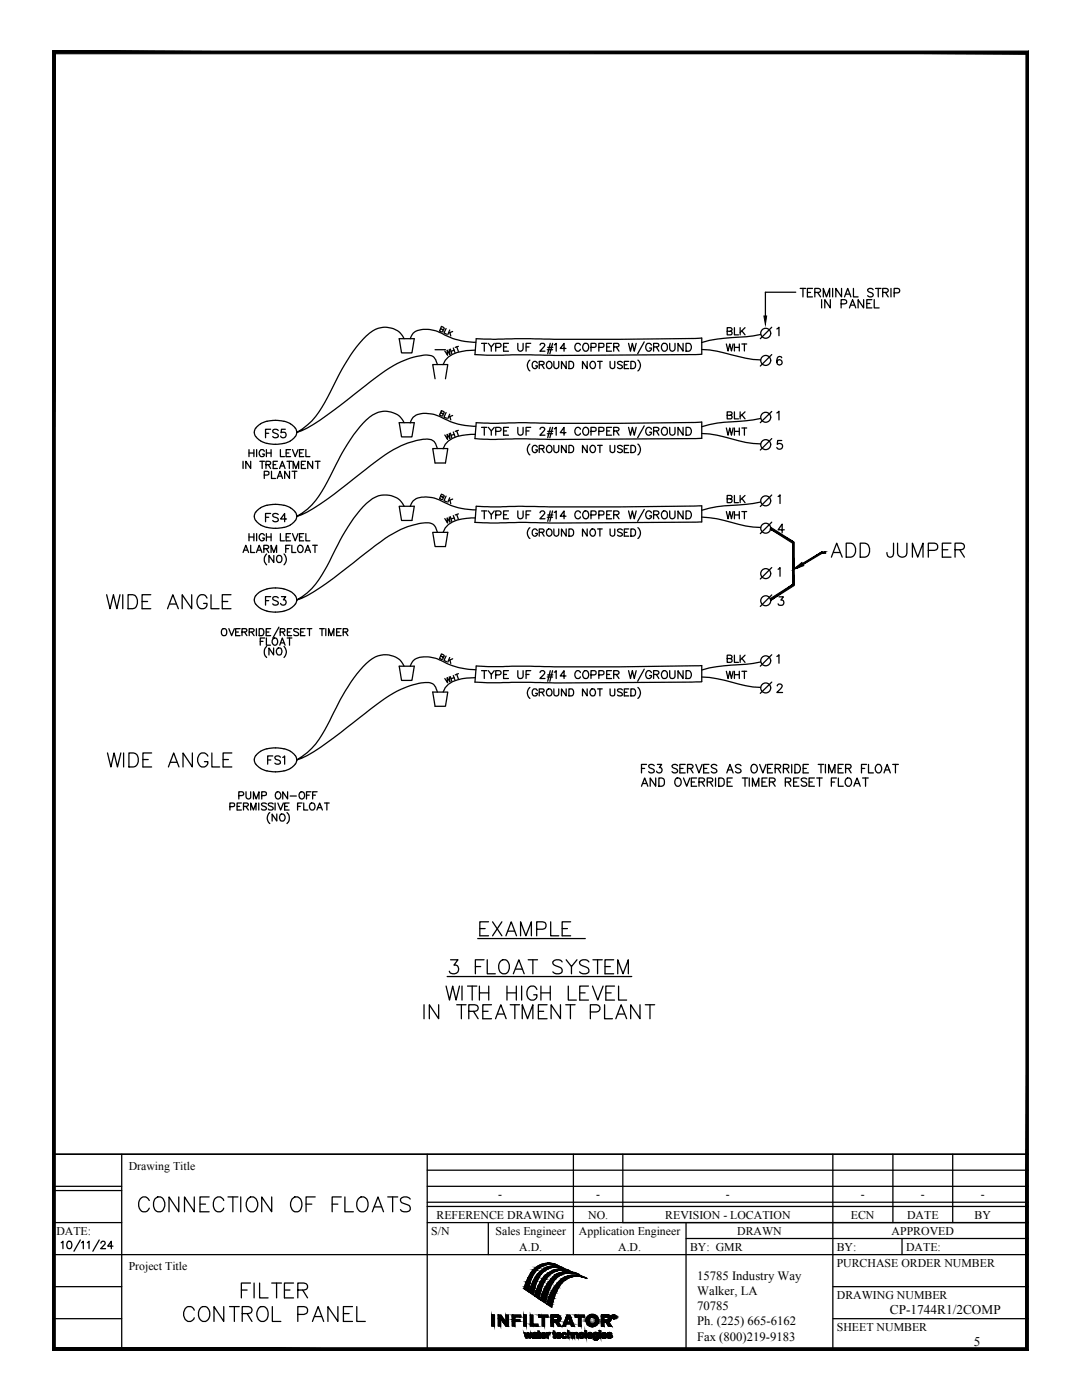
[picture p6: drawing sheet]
<svg xmlns="http://www.w3.org/2000/svg" width="216mm" height="279mm" viewBox="0 0 216 279" stroke-linecap="round" stroke-linejoin="round" font-family="sans-serif">
<defs><g id="words">
<text font-size="6.6" x="46.9" y="260.3">FILTER</text>
<g font-size="6.2">
<text x="164.7" y="112.5">ADD JUMPER</text>
<text x="20.1" y="122.8">WIDE ANGLE</text>
<text x="20.1" y="154.2">WIDE ANGLE</text>
<text x="87.8" y="200.7">WITH HIGH LEVEL</text>
<text x="83.3" y="204.6">IN TREATMENT PLANT</text>
<text x="26.5" y="243.1">CONNECTION OF FLOATS</text>
<text x="35.3" y="264.9">CONTROL PANEL</text>
</g>
<g font-size="4.9">
<text x="51.9" y="88.5">FS5</text>
<text x="51.9" y="105.5">FS4</text>
<text x="51.9" y="122.1">FS3</text>
<text x="52.2" y="153.8">FS1</text>
</g>
<g font-size="4.4">
<text x="143.6" y="71.3">WHT</text>
<text x="143.9" y="68.1">BLK</text>
<text x="143.6" y="88.2">WHT</text>
<text x="143.9" y="84.7">BLK</text>
<text x="51.5" y="96.7">PLANT</text>
<text x="143.9" y="101.6">BLK</text>
<text x="143.6" y="104.8">WHT</text>
<text x="50.8" y="129.8">FLOAT</text>
<text x="143.6" y="136.5">WHT</text>
<text x="143.9" y="133.3">BLK</text>
<text x="46.6" y="160.5">PUMP ON-OFF</text>
<text x="126.6" y="158">AND OVERRIDE TIMER RESET FLOAT</text>
</g>
<g font-size="2.7">
<text x="177.6" y="262.3">CP-1744R1/2COMP</text>
<text x="194.3" y="268.7">5</text>
</g>
<g font-size="2.5">
<text x="139.1" y="255.4">15785 Industry Way</text>
<text x="139.1" y="258.4">Walker, LA</text>
<text x="139.1" y="261.4">70785</text>
<text x="139.1" y="264.5">Ph. (225) 665-6162</text>
<text x="139.1" y="267.5">Fax (800)219-9183</text>
</g>
<g font-size="2.4">
<text x="25.7" y="233.5">Drawing Title</text>
<text x="99.4" y="239.1">-</text>
<text x="119" y="239.1">-</text>
<text x="144.9" y="239.1">-</text>
<text x="171.8" y="239.1">-</text>
<text x="183.8" y="239.1">-</text>
<text x="195.7" y="239.1">-</text>
<text x="87.1" y="243.2">REFERENCE DRAWING</text>
<text x="117.4" y="243.2">NO.</text>
<text x="132.7" y="243.2">REVISION - LOCATION</text>
<text x="169.8" y="243.2">ECN</text>
<text x="181" y="243.2">DATE</text>
<text x="194.5" y="243.2">BY</text>
<text x="11.2" y="246.5">DATE:</text>
<text x="86" y="246.5">S/N</text>
<text x="98.9" y="246.5">Sales Engineer</text>
<text x="103.6" y="249.6">A.D.</text>
<text x="115.5" y="246.5">Application Engineer</text>
<text x="123.3" y="249.6">A.D.</text>
<text x="137.7" y="249.6">BY: GMR</text>
<text x="147.1" y="246.5">DRAWN</text>
<text x="166.9" y="249.6">BY:</text>
<text x="177.9" y="246.5">APPROVED</text>
<text x="180.8" y="249.6">DATE:</text>
<text x="25.7" y="253.5">Project Title</text>
<text x="166.9" y="252.8">PURCHASE ORDER NUMBER</text>
<text x="167" y="259.2">DRAWING NUMBER</text>
<text x="167" y="265.6">SHEET NUMBER</text>
</g>
</g></defs>
<!-- layer: 0 -->
<g fill="none" stroke="#000" stroke-width=".25">
<path d="M79.7 67.6h3l-.5 2.8h-2.1zM80.6 67.6a4.4 4.4 0 0 0-6.9-1.1 31.3 31.3 0 0 0-7.1 10.3 31.7 31.7 0 0 1-4.4 7.2l-1.9 1.6-1.1 .7a26.9 26.9 0 0 0 7.4-4.4l4-3.1a50.8 50.8 0 0 1 9.4-6.6 11.3 11.3 0 0 1 6-1.2 2.35 2.35 0 0 1 1.3 1.8M81.9 67.6a2.69 2.69 0 0 1 3-1.9 8.8 8.8 0 0 1 4.5 1.5 14.4 14.4 0 0 0 5.5 1.1M86.8 75.6l-.5-2.8h3.1l-.5 2.8M86.8 69.8h2.1M87.9 65.6l.5 .2 .2-.3-.5-.4-.4 1 .6 .1 .1-.2-.1-.2M89 65.6l-.4 .8 .5 .3M89.6 69.8l.2 1-.6-.9 .1 1-.5-.9M89.7 65.9l-.3 .9M89.8 66.4l.1 .6M89.9 69.7l.3 .9M90.3 66.2l-.8 .3"/>
<path d="M90.5 69.5l.3 .9M90.6 69.9l-.6 .2M91.1 69.2l.4 .9M91.5 69.1l-.7 .2M94.9 69.9h-.8a6.6 6.6 0 0 0-5.3 2l-.4 .9M95 67.6l3.4 .1 4.3-.1 20.9 .1 16.4-.2v3.2l-28.3 .2-5.8-.1-8.7 .1-2.4-.1zM140 69.8a48.2 48.2 0 0 1 8.8 1.7l3 .3M151.8 66.7l-3 .5-2.8 .2a25.9 25.9 0 0 0-6 1M154 70.8l-2.3 2.3M154 65.3l-2.3 2.3M79.7 84.4h3l-.5 2.8h-2.1zM80.6 84.4a4.4 4.4 0 0 0-6.9-1.1 32.5 32.5 0 0 0-7.1 10.3 31.7 31.7 0 0 1-4.4 7.2l-.9 .8-2.1 1.5a30.6 30.6 0 0 0 8.8-5.5l2.6-2a50.8 50.8 0 0 1 9.4-6.6l.7-.3a10 10 0 0 1 5.3-1 2.35 2.35 0 0 1 1.3 1.8"/>
<path d="M81.9 84.4a2.67 2.67 0 0 1 3-1.9 10.8 10.8 0 0 1 5 1.6 14.6 14.6 0 0 0 5 1M86.3 89.5h3.1l-.5 2.9h-2.1zM87.9 99l.6 .2 .1-.2-.5-.4-.4 .9 .5 .2 .2-.2-.1-.3M87.9 82.4l.6 .1 .1-.3-.5-.3-.4 .9 .5 .2 .2-.2-.1-.3M89 99l-.4 .9 .5 .2M89 82.3l-.4 1 .5 .2M89.6 86.5l.2 1-.6-.8 .1 1-.5-.9M89.7 99.3l-.3 .9M89.7 82.7l-.3 .9M89.8 99.8l.1 .7M89.8 83.1l.1 .7M89.9 86.4l.3 1"/>
<path d="M90.3 99.6l-.8 .3M90.3 82.9l-.8 .4M90.5 86.2l.3 1M90.6 86.7l-.6 .2M91.1 86l.4 .9M91.5 85.9l-.7 .2M94.9 86.7h-.8a6.6 6.6 0 0 0-5.3 2l-.4 .9M95 84.4l2.9 .1 5.5-.1 20.2 .1 16.4-.3v3.3l-28.3 .2-16-.1-.9-.1zM140 86.5a43.8 43.8 0 0 1 8.8 1.8l3 .3M151.8 83.5l-3 .5-2.8 .2a20.9 20.9 0 0 0-6 1M154 82.1l-2.3 2.3M154 87.5l-2.3 2.3"/>
<path d="M154 98.8l-2.3 2.3M79.7 101h3l-.5 2.9h-2.1zM80.6 101a4.4 4.4 0 0 0-6.9-1 26.6 26.6 0 0 0-6.2 8.6l-.5 .8a36 36 0 0 1-4.8 8.1l-.9 .8-2.1 1.4a30.6 30.6 0 0 0 8.8-5.4l2.6-2a54.5 54.5 0 0 1 9.4-6.7 10.6 10.6 0 0 1 6-1.1 2.15 2.15 0 0 1 1.3 1.7M81.9 101.1a2.67 2.67 0 0 1 3-1.9 10.8 10.8 0 0 1 5 1.6 14.6 14.6 0 0 0 5 1M86.3 106.2h3.1l-.5 2.9h-2.1zM89.6 103.2l.2 1-.6-.8 .1 1-.5-.9M89.9 103.1l.3 1M90.5 102.9l.3 .9M90.6 103.4l-.6 .2M91.1 102.7l.4 .9M91.5 102.6l-.7 .2M94.9 103.4h-.8a6.6 6.6 0 0 0-5.3 2l-.4 .8"/>
<path d="M95 101l2.9 .2 5.5-.2 8.1 .2a548.2 548.2 0 0 0 28.5-.2v3.2l-28.3 .2-6.7-.1-7.2 .1-3-.1zM140 103.2a43.8 43.8 0 0 1 8.8 1.8l3 .3M151.8 100.2l-3 .5-2.8 .2a20.9 20.9 0 0 0-6 .9M154 118.7l-2.3 2.3M154 113.3l-2.3 2.3M154 104.2l-2.3 2.3M79.7 133h3l-.5 2.8h-2.1zM80.6 133a4.3 4.3 0 0 0-6.3-1.6 26 26 0 0 0-6.8 9.1l-.5 .8a37.2 37.2 0 0 1-4.8 8l-.9 .9-2.1 1.5a26.9 26.9 0 0 0 7.4-4.5l4-3a50.8 50.8 0 0 1 9.4-6.6 10.3 10.3 0 0 1 6-1.3 2.35 2.35 0 0 1 1.3 1.8M81.9 133a2.69 2.69 0 0 1 3-1.9 8.8 8.8 0 0 1 4.5 1.4 14.4 14.4 0 0 0 5.5 1.2M86.3 138.1h3.1l-.5 2.9h-2.1zM87.9 130.9l.5 .2 .2-.3-.5-.3-.4 .9 .4 .2 .3-.1-.1-.4M89 130.9l-.4 .9 .5 .3"/>
<path d="M89.6 135.1l.2 1-.6-.9 .1 1.1-.5-.9M89.7 131.2l-.3 1M89.8 131.7l.1 .7M89.9 135l.3 1M90.3 131.5l-.8 .4M90.5 134.8l.3 .9M90.6 135.2l-.6 .3M91.1 134.6l.4 .9M91.5 134.4l-.7 .3M94.9 135.2l-.8 .1a6.8 6.8 0 0 0-5.3 1.9l-.4 .9M95 132.9l2.3 .1h12.3a476.9 476.9 0 0 0 29.1-.1l1.3-.1v3.2l-28.3 .3-5.8-.1-8.7 .1-2.4-.2zM140 135.1a40.2 40.2 0 0 1 8.8 1.7l3 .4"/>
<path d="M151.8 132.1l-3 .5-2.8 .1a25.9 25.9 0 0 0-6 1M154 130.7l-2.3 2.3M154 136.1l-2.3 2.3M10.5 230.4h194.8h-194.8M10.5 237.6h13.8M10.5 236.8h13.8M24.3 230.4v39.1M85.2 230.4v39.1M85.2 236.8h120.1M85.2 233.5h120.1M85.2 239.9h120.1M114.4 230.4v20"/>
<path d="M124.3 230.4v13.6M166.2 230.4v39.1M178.2 230.4v13.6M190.1 230.4v13.6M10.5 250.4h194.8M10.5 256.8h13.8M10.5 244h13.8M12.2 248l.4-.3v1.5M13.5 247.8a.47 .47 0 0 1 .8 .2v.4a.66 .66 0 0 1-.6 .8 .93 .93 0 0 1-.2-1.4zM16 247.5l-1.2 2.2M16.3 248l.3-.3v1.5M17.4 248l.4-.3v1.5"/>
<path d="M19.8 247.5l-1.3 2.2M20.1 248.1l.3-.4 .5 .2v.4l-.8 .9h1M22.5 248.7h-1l.7-1v1.5M85.2 244h120.1M85.2 240.8h120.1M97.4 244v6.4M104.5 257.2l.9 .6M105.6 257.8l.8 .6M105.9 254.1l-.8 1.4-.5 1.6M106.1 254.9l-.7 2.8M106.9 254.8l-.8 1.4-.5 1.6M107.1 255.8l-.7 2.6"/>
<path d="M107.8 252.9a4.9 4.9 0 0 0-1.6 2M107.9 255.7l-.7 1.4-.5 1.4M108 257.4l-.4 1.8-.9-.6M108.1 252.3l-1.3 .7-.9 1.1M108.6 253.7h.1M109 253a3.5 3.5 0 0 1 3.5 .1M109 252.9l-1.2 .8-.9 1M110 253.7l-1.2 .9-.9 1.1M110.3 254a5.3 5.3 0 0 0-2.3 3.4M110.4 255.8l-.9 1.8-.7 2.4-.9-.6M110.4 252.2l1.3 .5a3.9 3.9 0 0 0-3.9 .2M110.4 252.2l-.9-.1-1.4 .3"/>
<path d="M110.8 254.4a5.2 5.2 0 0 1 4.9 0 4.2 4.2 0 0 0-5.3 1.4M110.8 254.4a8.8 8.8 0 0 0-2.9 5M111.6 256.6l-.8 1.8-.7 2.4M112.1 255.2a8.8 8.8 0 0 0-2.9 5M112.1 255.2a4.7 4.7 0 0 1 5-.1 4.1 4.1 0 0 0-5.4 1.6M112.4 253.2l.8 .2 .7 .4a3.7 3.7 0 0 0-3.6 .2M112.4 253.2l-1 .1-1.4 .4M112.5 253.1a4 4 0 0 0-5.3 2.7M136.9 244v25.5M136.9 247.2h68.4M166.2 256.8h39.1M180 247.2v3.2"/>
<path d="M10.5 263.2h13.8M98.1 262.4h.6v2.3h-.6v-2.2M99.4 262.5h.6l1 1.4v-1.4h.5v2.2h-.5l-1.1-1.5v1.5h-.5zM102.2 262.5h1.7v.3h-1.2v.5h1v.4h-1v1h-.5zM104.5 262.4h.5v2.3h-.5zM104.6 266h.2l.2 .7 .2-.7h.3l.1 .7 .2-.7h.3l-.3 1h-.3l-.2-.7-.2 .7h-.2zM105.8 262.5h.5v1.8h1v.4h-1.5zM106.2 266.3h.3M106.3 266.3a.47 .47 0 0 1 .3-.4 .47 .47 0 0 1 .5 .3l.1 .8M106.3 266.5l-.1 .3 .2 .2M106.5 266.3l.2-.2 .2 .2-.4 .1M106.5 266.6l.3-.1 .1 .2-.4 .1z"/>
<path d="M106.5 266.4l-.2 .1M106.7 266.9h.1M106.9 267l-.5 .1M107.2 267h-.3M107.4 266.9l.2 .1M107.5 262.5h1.8v.3h-.6v1.9h-.5v-1.9h-.7zM107.6 266.7v-.5h.3v-.2h-.3v-.3h-.2v.3h-.2v.2h.2v.7M107.7 266.7l.2 .1M107.8 266.8l.1 .2h-.4M108.2 266.6h.8a.54 .54 0 0 0-.4-.6 .54 .54 0 0 0-.7 .3l.1 .4a.53 .53 0 0 0 .5 .4 .53 .53 0 0 0 .5-.4M108.2 266.4h.5l-.2-.2-.3 .2M108.2 266.6l.2 .2 .6-.1"/>
<path d="M109 266.7h.1M109.1 260.3l1 .6M109.5 266.2h.1M109.6 266.2l-.2 .2v.6h-.3v-1h.2v.1l.5-.2v.3h-.3M110.7 266.7v-.5h.2v-.2h-.2v-.3h-.3v.3h-.1v.2h.1v.7M110.7 266.7l.2 .1M110.9 266.8v.2l-.4-.1M111 262.8h-.6v.7h.6M111 262.8l.4 .3-.1 .2-.2 .1M111.2 262.5h-1.3v2.2h.5v-.8h.5l.5 .8h.6l-.6-.9M111.2 266.6h.8a.54 .54 0 0 0-.4-.6 .54 .54 0 0 0-.6 .3v.4a.53 .53 0 0 0 .5 .4 .53 .53 0 0 0 .5-.4M111.2 266.4h.5l-.2-.2-.2 .2"/>
<path d="M111.2 266.6l.2 .2 .4-.1M111.3 262.4a.71 .71 0 0 1 .6 .6 .71 .71 0 0 1-.5 .8M111.7 266.7h.3M112.3 266.3v.3M112.3 266.6l.2 .2 .4-.1M112.4 266.3l.2-.2 .5 .2M112.8 266.7h.3M113.1 266.3a.54 .54 0 0 0-.5-.4 .54 .54 0 0 0-.5 .4v.4a.53 .53 0 0 0 .5 .4 .53 .53 0 0 0 .5-.4M113.1 262.5h.6l.9 2.2h-.6l-.1-.5h-.9l-.2 .5h-.5zM113.4 262.9l.3 .9h-.6zM113.5 266.1v-.5h-.2v1.4h.2l.1-.8 .4 .1M113.5 266.1a.4 .4 0 0 1 .7 .1"/>
<path d="M114.2 266.2v.8h-.3v-.7M114.7 266.1v-.1h-.3v1h.3l.1-.8 .3 .1M114.7 266.1a.4 .4 0 0 1 .6 .1M114.8 262.5h1.8v.3h-.7v1.9h-.5v-1.9h-.6zM115.3 266.2v.8h-.2v-.7M116.7 265.6h.3v1.4h-.3zM118.4 267.1h.2M118.7 267.1l.2 .1 .2-.1M119.1 266.1l.3-.1v1.1M119.1 266.9v.2M119.1 266a.52 .52 0 0 0-.8 .4 .52 .52 0 0 0 .8 .5M119.4 267a.53 .53 0 0 1-.5 .5 .53 .53 0 0 1-.5-.4"/>
<path d="M119.6 265.6h.3v.2h-.3zM119.6 266h.3v1h-.3zM120 266.3v.4M120.1 266.3a.53 .53 0 0 1 .6-.3 .53 .53 0 0 1 .4 .6M120.3 266.6h.8M120.3 266.6l.2 .2 .3-.1M120.8 266.4h-.5l.3-.2 .2 .2M120.8 266.7h.2M121.1 266.7a.53 .53 0 0 1-.5 .4 .53 .53 0 0 1-.5-.4M121.1 262.8h-.6v.7h.6M121.1 262.8l.3 .3-.3 .3M121.3 262.4a.72 .72 0 0 1 .7 .7 .72 .72 0 0 1-.5 .7l.5 .9h-.6l-.5-.8h-.4v.8h-.5v-2.2h1.3"/>
<path d="M121.5 266.6l.4 .1-.3 .1-.5-.2v.3M121.7 266.9h-.1M121.8 266.3h.2M121.8 266.2l-.2-.1-.2 .1 .4 .2M121.8 266.4l.3 .2M122.1 266.3a.4 .4 0 0 0-.5-.4 .4 .4 0 0 0-.3 .6h.2M122.1 266.6v.2M122.1 266.8l-.5 .3-.4-.3M122.4 262.7h.2l-.2 .1zM122.5 262.6h-.2v.4l.1-.1 .3 .1-.1-.1M122.6 262.6l.1 .1M122.7 262.7l-.1 .2"/>
<path d="M166.2 263.2h39.1"/>
<circle cx="152.8" cy="71.9" r=".99"/>
<circle cx="152.8" cy="66.5" r=".99"/>
<circle cx="152.8" cy="100" r=".99"/>
<circle cx="152.8" cy="88.7" r=".99"/>
<circle cx="152.8" cy="83.3" r=".99"/>
<circle cx="152.8" cy="119.9" r=".99"/>
<circle cx="152.8" cy="114.5" r=".99"/>
<circle cx="152.8" cy="105.4" r=".99"/>
<circle cx="152.8" cy="137.3" r=".99"/>
<circle cx="152.8" cy="131.9" r=".99"/>
<circle cx="116" cy="266.5" r=".55"/>
<circle cx="116.1" cy="266.5" r=".32"/>
<circle cx="117.7" cy="266.5" r=".55"/>
<circle cx="117.7" cy="266.5" r=".32"/>
<circle cx="118.2" cy="263.5" r="1.25"/>
<circle cx="118.2" cy="263.5" r=".7"/>
<circle cx="118.9" cy="266.5" r=".28"/>
<circle cx="122.5" cy="262.8" r=".4"/>
<circle cx="122.5" cy="262.8" r=".28"/>
</g>
<!-- layer: TEXT -->
<g fill="none" stroke="#000" stroke-width=".25">
<path d="M158.8 58.3h-6.1v4.8M159.7 57.6h1.1M160.2 57.6v1.7M161.1 58.4h.6M162.1 57.6h-1v1.7h1M162.6 58.4l1-.1 .1-.4-.4-.3h-.7v1.7M163.1 58.4l.6 .9M163.9 59.8v1.7M164.3 59.3v-1.7l.6 1.7 .7-1.7v1.7M165.7 59.8v1.7l-1.1-1.7v1.7M166.1 57.6v1.7M167.9 57.6v1.7l-1.1-1.7v1.7"/>
<path d="M168.5 59.3l.6-1.7 .7 1.7M168.8 58.7h.8M170.3 57.6v1.7h.9M172.3 59.8v1.7l-1.1-1.7v1.7M174 59.8h-1v1.7h1M174.2 57.8a.6 .6 0 0 0-.6-.3 .6 .6 0 0 0-.5 .5l.3 .3 .7 .2 .1 .5a.69 .69 0 0 1-1.1 0M174.4 59.8v1.7h1M174.7 57.6h1.1M175.2 57.6v1.7M176.1 58.4l1-.1 .1-.2v-.4l-.3-.1h-.8v1.7M176.7 58.4l.5 .9M177.8 57.6v1.7"/>
<path d="M178.4 58.4h1l.1-.3-.1-.4-.3-.1h-.7v1.7M96.1 68.5h1M96.6 68.5v1.6M97.4 68.5l.6 .7 .6-.7M98 69.2v.9M98.9 69.3h.7l.4-.3a.39 .39 0 0 0-.4-.5h-.7v1.6M100.5 69.2h.6M101.5 68.5h-1v1.6h1M103.3 68.5v1.1a.53 .53 0 0 0 .6 .5 .53 .53 0 0 0 .5-.5v-1.1M105 69.2h.6M105.7 71.9a1.39 1.39 0 0 0 0 2.1M105.9 68.5h-.9v1.6"/>
<path d="M107.2 72.5a.52 .52 0 0 0-.6-.4 .52 .52 0 0 0-.4 .6v.3a.51 .51 0 0 0 .5 .6 .51 .51 0 0 0 .5-.6h-.3M107.6 72.8l.8-.1 .2-.3-.4-.3h-.6v1.5M107.8 68.9l.1-.3 .5-.1 .2 .2 .1 .2-1 1.2h1M108.1 72.8l.5 .8M109.2 72.3a.67 .67 0 0 1 1 .2 .67 .67 0 0 1-.4 1 .68 .68 0 0 1-.8-.3 .68 .68 0 0 1 .2-.9zM109.2 69.8h1.1M109.3 69.3h1M109.8 68.5l-.5 2.1M110.3 68.5l-.6 2.1M110.5 72.1v1l.4 .5 .4-.1 .2-.4v-1M110.6 68.8l.4-.3v1.6M112.9 69.5h-1.1l.8-1v1.6"/>
<path d="M113 72.1v1.5l-1-1.5v1.5M113.5 72.1h.5a.78 .78 0 0 1 .5 .7 .78 .78 0 0 1-.5 .8h-.5zM115.8 68.9a.63 .63 0 0 0-.8-.3 .63 .63 0 0 0-.3 .9 .57 .57 0 0 0 .4 .6 .57 .57 0 0 0 .7-.4M116.6 68.6a.8 .8 0 0 1 .9 .5 .8 .8 0 0 1-.5 1 .84 .84 0 0 1-.7-.6 .84 .84 0 0 1 .3-.9zM117.2 72.1v1.5l-1-1.5v1.5M117.9 72.3a.51 .51 0 0 1 .6-.2 .51 .51 0 0 1 .3 .6v.3a.55 .55 0 0 1-.5 .6 .55 .55 0 0 1-.6-.6zM117.9 69.3l.9-.1 .1-.5-1-.2v1.6M119.2 72.1h1M119.5 69.3l.9-.1 .1-.5-1-.2v1.6M119.7 72.1v1.5M121.1 69.2h.6M121.7 72.1l.1 1.2 .4 .3a.44 .44 0 0 0 .5-.5v-1"/>
<path d="M122 68.5h-.9v1.6h.9M122.5 69.2h.6l.3-.1 .1-.3-.2-.2-.8-.1v1.6M123 69.2l.5 .9M124.2 72.3a.55 .55 0 0 0-.5-.2 .55 .55 0 0 0-.5 .4l.1 .2 .7 .2 .2 .4a.63 .63 0 0 1-1 0M124.6 72.8h.5M125.4 68.5l.4 1.6 .4-1.6 .4 1.6 .3-1.6M125.5 72.1h-.9v1.5h.9M125.9 72.1h.5a.78 .78 0 0 1 .4 .7 .78 .78 0 0 1-.4 .8h-.5zM127.3 71.9a1.39 1.39 0 0 1 0 2.1M128.6 68.2l-1.4 2.4M130 68.9a.64 .64 0 0 0-.9-.3 .64 .64 0 0 0-.3 .9 .58 .58 0 0 0 .6 .6 .58 .58 0 0 0 .6-.6h-.4M130.4 69.2h.7l.3-.1 .1-.3-.2-.2-.9-.1v1.6"/>
<path d="M131 69.2l.5 .9M132.3 68.6a.78 .78 0 0 1 .9 .4 .78 .78 0 0 1-.3 1 .75 .75 0 0 1-.9-.3 .75 .75 0 0 1 .2-1zM133.6 68.5v1.1a.53 .53 0 0 0 .6 .5 .53 .53 0 0 0 .5-.5v-1.1M136.3 68.5v1.6l-1-1.6v1.6M136.9 68.5h.5a.84 .84 0 0 1 .6 .8 .84 .84 0 0 1-.6 .8h-.5zM155 65.6l.4-.3v1.7M156 71.4a.49 .49 0 0 0-.7-.2 1.01 1.01 0 0 0 .2 1.6 .53 .53 0 0 0 .6-.4 .53 .53 0 0 0-.5-.6 .53 .53 0 0 0-.6 .5M167.8 60.6l1.1-.1v-.4l-.4-.3h-.7v1.7M169.5 61.5l.6-1.7 .7 1.7M169.7 60.9h.8M173 60.6h.6M48.5 92.1v1.4"/>
<path d="M49.7 89.7v1.4M49.7 90.4h1M50 92.1v1.4l-.9-1.4v1.4M50.7 89.7v1.4M51.2 89.7v1.4M52.7 90.1a.52 .52 0 0 0-.6-.4 .52 .52 0 0 0-.4 .6 .6 .6 0 0 0 .2 .7 .6 .6 0 0 0 .8 0v-.4h-.3M53.2 89.7v1.4M53.2 90.4h.9M54.1 89.7v1.4M56 89.7v1.4h.8M57.1 90.4h.5M58 89.7h-.9v1.4h.9"/>
<path d="M58.4 89.7l.5 1.4 .6-1.4M59.8 90.4h.5M60.6 89.7h-.8v1.4h.8M61 89.7v1.4h.8M62.4 92.1v1.4l-1-1.4v1.4M62.9 92.1h1M63.4 92.1v1.4M96.1 85.3h1M96.6 85.3v1.6M97.4 85.3l.6 .7 .6-.7M98 86v.9M98.9 86.1l1-.1v-.6l-1-.1v1.6"/>
<path d="M100.5 86h.6M101.5 85.3h-1v1.6h1M103.3 85.3v1.1a.53 .53 0 0 0 .6 .5 .53 .53 0 0 0 .5-.5v-1.1M105 86h.6M105.7 88.6a1.39 1.39 0 0 0 0 2.2M105.9 85.3h-.9v1.6M107.2 89.2a.52 .52 0 0 0-.6-.3 .52 .52 0 0 0-.4 .5v.4a.51 .51 0 0 0 .5 .5 .51 .51 0 0 0 .5-.5h-.3M107.6 89.6l.8-.1 .2-.2-.1-.3-.9-.1v1.4M107.8 85.7l.1-.3 .2-.1 .5 .1v.5l-.9 1h1M108.1 89.6l.5 .7M109.2 89.1a.67 .67 0 0 1 1 .2 .67 .67 0 0 1-.4 .9 .68 .68 0 0 1-.8-.2 .68 .68 0 0 1 .2-.9zM109.2 86.6h1.1"/>
<path d="M109.3 86.1h1M109.8 85.3l-.5 2.1M110.3 85.3l-.6 2.1M110.5 88.9v1l.4 .4 .4-.1 .2-.3v-1M110.6 85.6l.4-.3v1.6M112.9 86.3h-1.1l.8-1v1.6M113 88.9v1.4l-1-1.4v1.4M113.5 88.9h.5a.78 .78 0 0 1 .5 .7 .78 .78 0 0 1-.5 .7h-.5zM115.8 85.7a.56 .56 0 0 0-.6-.4 .56 .56 0 0 0-.5 .6v.4a.56 .56 0 0 0 .5 .6 .56 .56 0 0 0 .6-.4M116.4 85.5a.56 .56 0 0 1 .7-.2 .56 .56 0 0 1 .4 .6v.4a.59 .59 0 0 1-.6 .6 .59 .59 0 0 1-.6-.6zM117.2 88.9v1.4l-1-1.4v1.4M117.9 89.1a.51 .51 0 0 1 .6-.2 .51 .51 0 0 1 .3 .5v.4a.55 .55 0 0 1-.5 .5 .55 .55 0 0 1-.6-.5z"/>
<path d="M117.9 86.1l1-.1v-.6l-1-.1v1.6M119.2 88.9h1M119.5 86.1l1-.1v-.6l-1-.1v1.6M119.7 88.9v1.4M121.1 86h.6M121.7 88.9l.1 1.2 .4 .2a.44 .44 0 0 0 .5-.4v-1M122 85.3h-.9v1.6h.9M122.5 86h.8l.2-.4-.4-.3h-.6v1.6M123 86l.5 .9M124.2 89.1a.55 .55 0 0 0-.5-.2 .55 .55 0 0 0-.5 .3l.1 .2 .7 .3 .2 .4a.63 .63 0 0 1-1 0M124.6 89.6h.5M125.4 85.3l.4 1.6 .4-1.6 .4 1.6 .3-1.6"/>
<path d="M125.5 88.9h-.9v1.4h.9M125.9 88.9h.5a.78 .78 0 0 1 .4 .7 .78 .78 0 0 1-.4 .7h-.5zM127.3 88.6a1.39 1.39 0 0 1 0 2.2M128.6 85l-1.4 2.4M130 85.7a.59 .59 0 0 0-.7-.4 .59 .59 0 0 0-.5 .6v.4a.57 .57 0 0 0 .6 .6 .57 .57 0 0 0 .6-.6h-.4M130.4 86h.9l.2-.4-.4-.3h-.7v1.6M131 86l.5 .9M132.2 85.5a.56 .56 0 0 1 .6-.2 .56 .56 0 0 1 .4 .6 .69 .69 0 0 1-.8 1l-.2-.3-.2-.3zM133.6 85.3v1.1a.53 .53 0 0 0 .6 .5 .53 .53 0 0 0 .5-.5v-1.1M136.3 85.3v1.6l-1-1.6v1.6M136.9 85.3h.5a.84 .84 0 0 1 .6 .8 .84 .84 0 0 1-.6 .8h-.5zM155 82.4l.4-.3v1.7"/>
<path d="M155.3 99.1l.3-.4v1.8M156 87.9h-.8l-.1 .8a.6 .6 0 0 1 .9 0 .6 .6 0 0 1-.1 .9 .6 .6 0 0 1-.9-.3M48.5 110.3l.6-1.5 .5 1.5M48.7 109.8h.7M49.7 106.5v1.4M49.7 107.2h1M50 108.8v1.5h.8M50.7 106.5v1.4M51.2 110.3l.5-1.5 .6 1.5M51.2 106.5v1.4M51.4 109.8h.7M52.6 109.5h.9l.1-.4-.3-.3h-.7v1.5"/>
<path d="M52.7 106.8a.52 .52 0 0 0-.6-.3 .52 .52 0 0 0-.4 .5 .6 .6 0 0 0 .2 .8 .6 .6 0 0 0 .8-.1v-.3h-.3M53.1 109.5l.5 .8M53.2 106.5v1.4M53.2 110.6a1.48 1.48 0 0 0 0 2.1M54.1 110.3v-1.5l.5 1.5 .6-1.5v1.5M54.1 106.5v1.4M54.6 110.9v1.4l-.9-1.4v1.4M55.3 111l.1-.1a.67 .67 0 0 1 .9 .7 .67 .67 0 0 1-.9 .6l-.2-.5zM56 106.5v1.4h.8M56.7 110.6a1.48 1.48 0 0 1 0 2.1M57 109.5h.6M57.9 108.8h-.9v1.5"/>
<path d="M58 106.5h-.9v1.4h.9M58.2 108.8v1.5h.8M58.4 106.5l.5 1.4 .6-1.4M59.5 109a.67 .67 0 0 1 1 .2 .67 .67 0 0 1-.3 1 .68 .68 0 0 1-.8-.3 .68 .68 0 0 1 .1-.9zM59.8 107.2h.5M60.6 106.5h-.8v1.4h.8M60.9 110.3l.5-1.5 .6 1.5M61 106.5v1.4h.8M61.1 109.8h.7M62.4 108.8h.9M62.9 108.8v1.5M96.1 102h1"/>
<path d="M96.6 102v1.5M97.4 102l.6 .7 .6-.7M98 102.7v.8M98.9 102.8h.7a.4 .4 0 0 0 .4-.4 .4 .4 0 0 0-.4-.4h-.7v1.5M100.5 102.7h.6M101.5 102h-1v1.5h1M103.3 102v1.1a.53 .53 0 0 0 .6 .4 .53 .53 0 0 0 .5-.4v-1.1M105 102.7h.6M105.7 105.3a1.39 1.39 0 0 0 0 2.2M105.9 102h-.9v1.5M107.2 105.9a.52 .52 0 0 0-.6-.3 .52 .52 0 0 0-.4 .5v.4a.51 .51 0 0 0 .5 .5 .51 .51 0 0 0 .5-.5h-.3M107.6 106.2h.8l.2-.3-.4-.3h-.6v1.4"/>
<path d="M107.8 102.3l.3-.3 .5 .1 .1 .3-1 1.1h1M108.1 106.2l.5 .8M109.2 105.8a.67 .67 0 0 1 1 .2 .67 .67 0 0 1-.4 .9 .68 .68 0 0 1-.8-.3 .68 .68 0 0 1 .2-.8zM109.2 103.2h1.1M109.3 102.8h1M109.8 102l-.5 2M110.3 102l-.6 2M110.5 105.6v1l.4 .4 .4-.1 .2-.3v-1M110.6 102.3l.4-.3v1.5M112.9 103h-1.1l.8-1v1.5M113 105.6v1.4l-1-1.4v1.4M113.5 105.6h.5a.78 .78 0 0 1 .5 .7 .78 .78 0 0 1-.5 .7h-.5z"/>
<path d="M115.8 102.3a.56 .56 0 0 0-.6-.3 .56 .56 0 0 0-.5 .6v.3a.56 .56 0 0 0 .5 .6 .56 .56 0 0 0 .6-.3M116.4 102.2a.56 .56 0 0 1 .7-.2 .56 .56 0 0 1 .4 .6v.3a.59 .59 0 0 1-.6 .7 .59 .59 0 0 1-.6-.7zM117.2 105.6v1.4l-1-1.4v1.4M117.9 102.8l.9-.1 .1-.6-.3-.1h-.7v1.5M118 105.6a.7 .7 0 0 1 .9 .5 .7 .7 0 0 1-.5 .9 .74 .74 0 0 1-.7-.5 .74 .74 0 0 1 .3-.9zM119.2 105.6h1M119.5 102.8l.9-.1 .1-.6-.3-.1h-.7v1.5M119.7 105.6v1.4M121.1 102.7h.6M121.7 105.6l.1 1.2 .4 .2a.44 .44 0 0 0 .5-.4v-1M122 102h-.9v1.5h.9M122.5 102.7l.8-.1 .2-.3-.4-.3h-.6v1.5"/>
<path d="M123 102.7l.5 .8M124.2 105.8a.55 .55 0 0 0-.5-.3 .55 .55 0 0 0-.5 .4l.1 .2 .8 .4 .1 .3a.63 .63 0 0 1-1 0M124.6 106.2h.5M125.4 102l.4 1.5 .4-1.5 .4 1.5 .3-1.5M125.5 105.6h-.9v1.4h.9M125.9 105.6h.5a.78 .78 0 0 1 .4 .7 .78 .78 0 0 1-.4 .7h-.5zM127.3 105.3a1.39 1.39 0 0 1 0 2.2M128.6 101.7l-1.4 2.3M130 102.3a.59 .59 0 0 0-.7-.3 .59 .59 0 0 0-.5 .6v.3a.57 .57 0 0 0 .6 .6 .57 .57 0 0 0 .6-.6h-.4M130.4 102.7l.9-.1 .2-.3-.4-.3h-.7v1.5M131 102.7l.5 .8M132.2 102.2a.56 .56 0 0 1 .6-.2 .56 .56 0 0 1 .4 .6 .69 .69 0 0 1-.8 .9l-.2-.2-.2-.4z"/>
<path d="M133.6 102v1.1a.53 .53 0 0 0 .6 .4 .53 .53 0 0 0 .5-.4v-1.1M136.3 102v1.5l-1-1.5v1.5M136.9 102h.5a.84 .84 0 0 1 .6 .8 .84 .84 0 0 1-.6 .7h-.5zM155.3 113.6l.3-.3v1.7M155.4 119.1h.9l-.5 .6a.55 .55 0 0 1 .6 .7 .55 .55 0 0 1-.8 .4l-.3-.3M156.5 105.7h-1.2l.8-1.1v1.7M44.4 125.5h.2a.69 .69 0 0 1 .7 .7 .69 .69 0 0 1-.9 .6l-.2-.4v-.6zM45.7 125.5l.5 1.4 .6-1.4M47 126.1h.6M47.9 125.5h-.9v1.4h.9M48.3 126.1h.8l.2-.4-.2-.2h-.8v1.4M48.8 126.1l.5 .8"/>
<path d="M60.9 125.5h-.9v1.4h.9M61.3 125.5h.9M61.8 125.5v1.4M63.8 125.5h.9M64.2 125.5v1.4M65 125.5v1.4M65.6 126.9v-1.4l.5 1.4 .5-1.4v1.4M67.2 126.1h.5M68.1 125.5h-.9v1.4h.9M68.5 126.1h.8l.1-.3-.1-.3h-.8v1.4M68.9 126.1l.5 .8M96.1 133.8h1"/>
<path d="M96.6 133.8v1.6M97.4 133.8l.6 .8 .6-.8M98 134.6v.8M98.9 134.7l.9-.1 .2-.5-.4-.3h-.7v1.6M100.5 134.6h.6M101.5 133.8h-1v1.6h1M103.3 133.8v1.2a.54 .54 0 0 0 .6 .4 .54 .54 0 0 0 .5-.4v-1.2M105 134.6h.6M105.7 137.2a1.44 1.44 0 0 0 0 2.2M105.9 133.8h-.9v1.6M107.2 137.8a.52 .52 0 0 0-.6-.3 .52 .52 0 0 0-.4 .5v.4a.51 .51 0 0 0 .5 .5 .51 .51 0 0 0 .5-.5h-.3M107.6 138.2l.8-.1 .2-.4-.2-.2h-.8v1.4"/>
<path d="M107.8 134.2l.3-.4 .5 .2v.5l-.9 .9h1M108.1 138.2l.5 .7M109.2 137.7l.1-.2a.66 .66 0 0 1 .9 .8 .66 .66 0 0 1-1 .4l-.2-.3zM109.2 135.1h1.1M109.3 134.7h1M109.8 133.8l-.5 2.2M110.3 133.8l-.6 2.2M110.5 137.5v1a.5 .5 0 0 0 .5 .4 .5 .5 0 0 0 .5-.4v-1M110.6 134.1l.4-.3v1.6M112.9 134.9h-1.1l.8-1.1v1.6M113 137.5v1.4l-1-1.4v1.4M113.5 137.5h.5a.75 .75 0 0 1 .5 .7 .75 .75 0 0 1-.5 .7h-.5z"/>
<path d="M115.8 134.2a.57 .57 0 0 0-.7-.3 .57 .57 0 0 0-.4 .6 .63 .63 0 0 0 .3 .8 .63 .63 0 0 0 .8-.2M116.6 133.9a.76 .76 0 0 1 .9 .4 .76 .76 0 0 1-.2 .9 .71 .71 0 0 1-1-.1 .71 .71 0 0 1 .1-1zM117.2 137.5v1.4l-1-1.4v1.4M117.9 134.7l.9-.1 .1-.6-.3-.2h-.7v1.6M118 137.5a.7 .7 0 0 1 .8 .4 .7 .7 0 0 1-.1 .8 .65 .65 0 0 1-.9-.1 .65 .65 0 0 1 .1-.9zM119.2 137.5h1M119.5 134.7l.9-.1 .1-.6-.3-.2h-.7v1.6M119.7 137.5v1.4M121.1 134.6h.6M121.7 137.5v1a.47 .47 0 0 0 .5 .4 .47 .47 0 0 0 .5-.4v-1M122 133.8h-.9v1.6h.9M122.5 134.6l.8-.1 .2-.4-.4-.3h-.6v1.6"/>
<path d="M123 134.6l.5 .8M124.2 137.7l-.3-.2h-.6l-.1 .2 .1 .3 .7 .3 .2 .4-.3 .2-.7-.2M124.6 138.2h.5M125.4 133.8l.4 1.6 .4-1.6 .4 1.6 .3-1.6M125.5 137.5h-.9v1.4h.9M125.9 137.5h.5a.75 .75 0 0 1 .4 .7 .75 .75 0 0 1-.4 .7h-.5zM127.3 137.2a1.44 1.44 0 0 1 0 2.2M128.6 133.5l-1.4 2.5M130 134.2a.59 .59 0 0 0-.7-.4 .59 .59 0 0 0-.5 .7 .62 .62 0 0 0 .4 .9 .62 .62 0 0 0 .8-.6h-.4M130.4 134.6l.9-.1 .2-.4-.4-.3h-.7v1.6M131 134.6l.5 .8M132.3 133.9a.78 .78 0 0 1 .9 .5 .78 .78 0 0 1-.5 1 .81 .81 0 0 1-.7-.6 .81 .81 0 0 1 .3-.9z"/>
<path d="M133.6 133.8v1.2a.54 .54 0 0 0 .6 .4 .54 .54 0 0 0 .5-.4v-1.2M136.3 133.8v1.6l-1-1.6v1.6M136.9 133.8h.5a.85 .85 0 0 1 .6 .8 .85 .85 0 0 1-.6 .8h-.5zM155 131l.4-.3v1.7M155.1 136.9a.51 .51 0 0 1 .5-.4 .51 .51 0 0 1 .5 .3l-.3 .6-.8 .8h1.2M129 152.6h-1v1.6M130.5 152.8a.6 .6 0 0 0-.6-.3 .6 .6 0 0 0-.5 .5l.2 .2 .8 .3 .1 .5a.7 .7 0 0 1-1.1 0M131.2 152.6h.8l-.4 .6a.55 .55 0 0 1 .4 .9 .55 .55 0 0 1-1-.2M135.2 152.8a.6 .6 0 0 0-.6-.3 .6 .6 0 0 0-.5 .5l.3 .3 .6 .2 .2 .5a.69 .69 0 0 1-1.1 0M136.7 152.6h-1v1.6M137.2 153.4l.9-.1 .2-.3-.1-.3-.3-.1h-.7v1.6M138.8 152.6l.7 1.6 .6-1.6"/>
<path d="M141.5 152.6h-1.1v1.6M143 152.8a.6 .6 0 0 0-.6-.3 .6 .6 0 0 0-.5 .5l.3 .3 .7 .2 .1 .5a.69 .69 0 0 1-1.1 0M145 154.2l.7-1.6 .6 1.6M147.9 152.8a.6 .6 0 0 0-.7-.3 .6 .6 0 0 0-.4 .5l.3 .3 .6 .2 .2 .5a.69 .69 0 0 1-1.1 0M150 152.8a.63 .63 0 0 1 .7-.2 .63 .63 0 0 1 .4 .6v.4a.64 .64 0 0 1-.6 .7 .64 .64 0 0 1-.7-.7zM151.6 152.6l.6 1.6 .7-1.6M154.2 152.6h-1.1v1.6M154.7 153.4l.9-.1 .2-.3-.1-.3-.4-.1h-.6v1.6M156.3 153.4l1-.1 .1-.3-.1-.3-.3-.1h-.7v1.6M158 152.6v1.6M158.6 152.6h.6a.91 .91 0 0 1 .5 .8 .91 .91 0 0 1-.5 .8h-.6zM161.3 152.6h-1v1.6"/>
<path d="M163.3 152.6h1.1M163.8 152.6v1.6M164.7 152.6v1.6M165.3 154.2v-1.6l.7 1.6 .6-1.6v1.6M168.3 152.6h-1.1v1.6M168.7 153.4l1-.1 .1-.3-.1-.4h-1v1.6M172.9 152.6h-1v1.6M173.3 152.6v1.6h1M174.8 152.8l.2-.2a.8 .8 0 0 1 .9 .4 .8 .8 0 0 1-.1 1l-.2 .2a.8 .8 0 0 1-.9-.4 .8 .8 0 0 1 .1-1zM176.4 154.2l.6-1.6 .7 1.6M176.6 153.7h.8M178.1 152.6h1.2"/>
<path d="M178.7 152.6v1.6M53.8 162.2a1.44 1.44 0 0 0 0 2.2M55.2 162.5v1.4l-.9-1.4v1.4M56 162.5h.2a.69 .69 0 0 1 .7 .7 .69 .69 0 0 1-.9 .6l-.2-.4v-.4zM57.3 162.2a1.52 1.52 0 0 1 0 2.2M89.2 194.9h36.9M89.9 191.5h1.5l-.8 1.1a.9 .9 0 0 1 .9 1 .9 .9 0 0 1-1.2 .7l-.4-.1-.3-.4M94.9 192.9h1M95.3 187.3h21.5M95.7 185.3h1.1M96.6 191.5h-1.7v2.8M97.2 191.5v2.8h1.6"/>
<path d="M97.5 184h-1.8v2.8h1.8M98.3 184l1.8 2.8M99.8 192a1.02 1.02 0 0 1 1.1-.4 1.02 1.02 0 0 1 .7 1 1.21 1.21 0 0 1-.2 1.3 1.21 1.21 0 0 1-1.3 .3 1.71 1.71 0 0 1-.3-2.2zM100.1 184l-1.8 2.8M101 186.8l1-2.8 1.1 2.8M101.3 185.8h1.4M102.4 194.3l1.1-2.8 1.1 2.8M102.9 193.4h1.3M103.9 186.8v-2.8l1 2.8 1.1-2.8v2.8M105.4 191.5h1.9M106.3 191.5v2.8M107.1 185.4h1.2a.74 .74 0 0 0 .7-.7 .74 .74 0 0 0-.7-.7h-1.2v2.8"/>
<path d="M109.9 184v2.8h1.6M112.2 192a1.17 1.17 0 0 0-1.9 0 .66 .66 0 0 0 .6 .7l.8 .3a.74 .74 0 0 1 .5 1 1.25 1.25 0 0 1-1.9 0M112.2 185.3h1M113 191.5l1 1.4 1.1-1.4M113.9 184h-1.7v2.8h1.7M114 192.9v1.4M117.5 192a1.17 1.17 0 0 0-1.9 0 .66 .66 0 0 0 .6 .7l.8 .3a.74 .74 0 0 1 .5 1 1.25 1.25 0 0 1-1.9 0M118.3 191.5h1.9M119.2 191.5v2.8M120.7 192.9h1.1M122.5 191.5h-1.8v2.8M123.3 194.3v-2.8l1 2.8 1.1-2.8v2.8"/>
</g>
<!-- layer: ASHADE -->
<g fill="#000" stroke="#000" stroke-width=".2">
<path d="M158.3 113.7l1.7-1.4 .4 .6z"/>
<path d="M153.7 119.5l.2 .3 4.3-3.2zM153.9 119.8l4.3-3.2 .2 .3z"/>
<path d="M153.9 105.3l-.2 .3 4.7 2.5zM153.7 105.6l4.7 2.5-.2 .3z"/>
<path d="M158.1 111.4v5.4h.4zM158.1 111.4h.4v5.4z"/>
<path d="M158.1 108.3l.4 5.4v-5.4zM158.1 108.3l.4 5.4h-.4z"/>
<path d="M158.9 113.2l.1 .2 5-3.3zM159 113.4l5-3.3v.3zM164 110.1v.3l.7-.3zM164 110.4l.7-.3v.3z"/>
</g>
<!-- layer: TEXT -->
<path d="M152.4 63.1h.6l-.3 1.7z" fill="#000" stroke="#000" stroke-width=".2"/>
<!-- layer: 0 -->
<g fill="#000" stroke="#000" stroke-width=".2">
<path d="M105.3 257.7l.1 .1zM106.2 258.3h.3l-.1 .1zM107.4 259.1l.2 .1zM108.4 259.8h.5l-.1 .2zM109.2 252.1h.6zM109.2 259.8h1.1l-.1 .5zM110.2 252.6h.7zM111.9 253l.4 .1zM111.5 253.3h.9zM112.9 253.8h.7zM113.3 253.6h.2zM113.9 254.5h1.5z"/>
<path d="M106.4 267.1h.3zM106.5 266.4h.6zM106.4 267.1h.2zM106.6 265.9h.2zM107 267.1h.1zM108.4 267.1h.1zM108.4 266h.1zM111.4 267.1h.2zM111.4 266h.2zM112.5 266h.2zM114.9 266h.1zM118.7 267h.2z"/>
<path d="M118.8 267.5h.2zM118.8 265.9h.1zM119.6 265.6h.3zM120.4 267.1h.2zM120.5 266h.1zM121.5 267.1h.2zM121.5 265.9h.2zM122.1 262.7h.1zM122.7 263h.1zM122.8 262.9h.1z"/>
<path d="M10.5 10.2l.5 .5h193.7zM10.5 10.2h194.8l-.6 .5z"/>
<path d="M204.7 10.7v258.3l.6-258.8zM205.3 10.2v259.3l-.6-.5z"/>
<path d="M104.5 257.2l.9 .5 .1-.5zM104.5 257.2l.9 .5z"/>
<path d="M104.6 256.8l.9 .4 .1-.4zM104.6 256.8l.9 .4h-1z"/>
<path d="M104.9 256.1l.7 .7 .1-.7zM104.9 256.1l.7 .7h-1z"/>
<path d="M105 255.8l.7 .3 .1-.3zM105 255.8l.7 .3h-.8z"/>
<path d="M105.3 255.1l.5 .7 .3-.7zM105.3 255.1l.5 .7h-.8z"/>
<path d="M105.4 255l.7 .1v-.1zM105.4 255l.7 .1h-.8z"/>
<path d="M105.6 257.8l.9 .5v-.5zM105.6 257.8l.9 .5h-.3z"/>
<path d="M105.9 254.1h.7zM105.9 254.1h.7z"/>
<path d="M105.9 254.1l.2 .9 .5-.9zM105.9 254.1l.2 .9h-.7z"/>
<path d="M105.8 257.1l.7 .7 .2-.7zM105.8 257.1l.7 .7h-.9z"/>
<path d="M105.9 256.8l.8 .3 .1-.3zM105.9 256.8l.8 .3h-.9z"/>
<path d="M106.3 253.5l.3 .6 .4-.6zM106.3 253.5l.3 .6h-.7z"/>
<path d="M106.3 255.8l.5 1 .3-1zM106.3 255.8l.5 1h-.9z"/>
<path d="M106.3 255.8h.8zM106.3 255.8h.8z"/>
<path d="M106.5 253.4l.5 .1 .2-.1zM106.3 253.5l.2-.1 .5 .1z"/>
<path d="M106.8 253.1l.4 .3 .4-.3zM106.8 253.1l.4 .3h-.7z"/>
<path d="M106.8 254.9l.3 .9 .5-.9zM106.8 254.9l.3 .9h-.8z"/>
<path d="M106.9 254.8h.7zM106.9 254.8l.7 .1z"/>
<path d="M106.7 258.6l.9 .5 .1-.5zM106.7 258.6l.9 .5z"/>
<path d="M107 252.9l.6 .2 .2-.2zM106.8 253.1l.2-.2 .6 .2z"/>
<path d="M107 257.6l.7 1 .2-1zM107 257.6l.7 1h-1z"/>
<path d="M107.3 254.3l.3 .5 .4-.5zM107.3 254.3l.3 .5h-.7z"/>
<path d="M107 257.5l.9 .1 .1-.1zM107 257.5l.9 .1h-.9z"/>
<path d="M107.3 254.2h.7zM107.3 254.2l.7 .1z"/>
<path d="M107.3 256.7l.7 .8 .2-.8zM107.3 256.7l.7 .8h-1z"/>
<path d="M107.4 256.7h.8zM107.4 256.7h.8z"/>
<path d="M107.4 252.7l.4 .2 .5-.2zM107 252.9l.4-.2 .4 .2z"/>
<path d="M107.5 252.6h.9zM107.4 252.7h.9z"/>
<path d="M107.8 253.8l.2 .4 .5-.4zM107.8 253.8l.2 .4h-.7z"/>
<path d="M107.8 256l.4 .7 .3-.7zM107.8 256l.4 .7h-.8z"/>
<path d="M107.8 253.7h.8zM107.8 253.7l.7 .1z"/>
<path d="M107.9 255.8l.6 .2 .2-.2zM107.9 255.8l.6 .2h-.7z"/>
<path d="M108.1 255.3l.6 .5 .2-.5zM108.1 255.3l.6 .5h-.8z"/>
<path d="M107.9 259.4l1 .4 .1-.4zM107.9 259.4l1 .4h-.5z"/>
<path d="M107.9 252.4l.5 .2 .6-.2zM107.5 252.6l.4-.2 .5 .2z"/>
<path d="M108.3 255.1l.6 .2 .1-.2zM108.3 255.1l.6 .2h-.8z"/>
<path d="M108.3 253.4l.3 .3 .5-.3zM107.8 253.7l.5-.3 .3 .3z"/>
<path d="M108 258.9l1 .5 .1-.5zM108 258.9l1 .5h-1.1z"/>
<path d="M108.4 253.3h.8zM108.4 253.3l.7 .1h-.8z"/>
<path d="M109.2 259.8l-.1 .5h1.1zM109.1 260.3h1.1l-.1 .6z"/>
<path d="M108.6 254.8l.4 .3 .3-.3zM108.6 254.8l.4 .3h-.7z"/>
<path d="M108.1 258.3l1 .6 .2-.6zM108.1 258.3l1 .6h-1.1z"/>
<path d="M108.3 257.9l1 .4 .1-.4zM108.3 257.9l1 .4h-1.2z"/>
<path d="M108.1 252.3h1.4zM107.9 252.4h1.1z"/>
<path d="M108.8 254.6l.5 .2 .2-.2zM108.8 254.6l.5 .2h-.7z"/>
<path d="M108.1 252.3h1.6zM108.1 252.3h1.4z"/>
<path d="M108.6 257.2l.8 .7 .3-.7zM108.6 257.2l.8 .7h-1.1z"/>
<path d="M108.8 253.1l.4 .2 .5-.2zM108.4 253.3l.4-.2 .4 .2z"/>
<path d="M109 254.4l.5 .2 .3-.2zM108.8 254.6l.2-.2 .5 .2z"/>
<path d="M109.2 252.1l1.1 .1zM108.6 252.2h1.7z"/>
<path d="M108.8 256.8l.9 .4 .1-.4zM108.8 256.8l.9 .4h-1.1z"/>
<path d="M109 253l.7 .1 .4-.1zM108.8 253.1l.2-.1 .7 .1z"/>
<path d="M109.3 254.1l.5 .3 .3-.3zM109 254.4l.3-.3 .5 .3z"/>
<path d="M109.2 256.2l.6 .6 .4-.6zM109.2 256.2l.6 .6h-1z"/>
<path d="M108.6 252.2h1.8zM108.6 252.2h1.8z"/>
<path d="M109.5 254h.8zM109.3 254.1h.8z"/>
<path d="M108.6 252.2l2.2 .1-.4-.1zM108.1 252.3l.5-.1 2.2 .1z"/>
<path d="M109.2 252.9h1.2zM109 253h1.1z"/>
<path d="M109.5 255.8l.7 .4 .2-.4zM109.5 255.8l.7 .4h-1z"/>
<path d="M109.4 259.1l.9 .7 .3-.7zM109.4 259.1l.9 .7h-1.1z"/>
<path d="M109.6 258.7l1 .4v-.4zM109.6 258.7l1 .4h-1.2z"/>
<path d="M109.7 252.3h1.1zM109.7 252.3h1.1z"/>
<path d="M110.3 252.3h.6zM110.3 252.3h.6z"/>
<path d="M109.9 255.3h.9zM109.9 255.3h1z"/>
<path d="M109.9 255.3l.5 .5 .4-.5zM109.9 255.3l.5 .5h-.9z"/>
<path d="M110.3 252.3l.7 .1zM110.3 252.3l.7 .1z"/>
<path d="M110 253.7l.3 .3 .6-.3zM109.5 254l.5-.3 .3 .3z"/>
<path d="M110.2 252.6l1.3 .2zM109.6 252.8l.6-.2 1.3 .2z"/>
<path d="M109.9 258l.7 .7 .3-.7zM109.9 258l.7 .7h-1z"/>
<path d="M110.1 253.7h.9zM110 253.7h.9z"/>
<path d="M110.6 252.4l.6 .1zM110.6 252.4l.6 .1z"/>
<path d="M109.2 252.9h1.9zM109.2 252.9h1.2z"/>
<path d="M110.1 257.7l.8 .3 .2-.3zM110.1 257.7l.8 .3h-1z"/>
<path d="M110.4 254.7l.5 .6 .5-.6zM110.4 254.7l.5 .6h-1z"/>
<path d="M110.5 257l.6 .7 .3-.7zM110.5 257l.6 .7h-1z"/>
<path d="M109.6 252.8h2zM109.5 252.8h2.1z"/>
<path d="M111 252.5l.6 .3zM111 252.5l.6 .3z"/>
<path d="M109.5 252.8h2.4zM109.3 252.8h2.6z"/>
<path d="M110.7 256.7l.7 .3 .2-.3zM110.7 256.7l.7 .3h-.9z"/>
<path d="M110.6 253.5l.4 .2 .7-.2zM110.1 253.7l.5-.2 .4 .2z"/>
<path d="M111.9 253l.4 .1zM112.2 253.1l.2 .1z"/>
<path d="M109.3 252.8l2.7 .1zM109.3 252.8l2.7 .1z"/>
<path d="M111.1 252.9h.9zM111.1 252.9h.9z"/>
<path d="M110.8 254.4h1.2zM110.8 254.4h1.2z"/>
<path d="M110.8 254.4l.6 .3 .6-.3zM110.8 254.4l.6 .3h-1z"/>
<path d="M111.4 252.9l.7 .1zM111.4 252.9l.7 .1z"/>
<path d="M111.2 256.1l.4 .6 .5-.6zM111.2 256.1l.4 .6h-.9z"/>
<path d="M111.8 253h.4zM111.8 253h.4z"/>
<path d="M111.5 253.3h1.3zM111.3 253.3h1.5z"/>
<path d="M110.6 253.4h1.9zM110.6 253.5h1.1z"/>
<path d="M111.7 255.6l.4 .5 .6-.5zM111.2 256.1l.5-.5 .4 .5zM111.2 256.1h.9zM111.2 256.1h.9z"/>
<path d="M111.4 254.2l.6 .2 .7-.2zM110.8 254.4l.6-.2 .6 .2z"/>
<path d="M111.3 253.3l1.8 .1-.3-.1zM110.8 253.4l.5-.1 1.8 .1z"/>
<path d="M112.9 253.8h.7zM112.9 253.8h.7z"/>
<path d="M111.4 254.1h1.7zM111.4 254.2h1.3z"/>
<path d="M110.8 253.4h2.4zM110.7 253.4h2.5z"/>
<path d="M112 255.3l.7 .3 .4-.3zM112 255.3l.7 .3h-1z"/>
<path d="M110.7 253.4h2.6zM110.6 253.4h2.7z"/>
<path d="M112.5 253.4l.9 .1zM112.5 253.4l.9 .1z"/>
<path d="M112.3 255.1l.8 .2 .2-.2zM112 255.3l.3-.2 .8 .2z"/>
<path d="M112.8 253.5l.7 .1zM112.8 253.5l.7 .1zM113.3 253.6h.2z"/>
<path d="M111.7 254.1h1.7zM111.7 254.1h1.7z"/>
<path d="M111.7 254.1h1.7zM111.4 254.1h1.7z"/>
<path d="M113.3 253.6l.4 .1zM113.3 253.6l.4 .1z"/>
<path d="M112.9 253.8l1.3 .1zM112.2 253.9h2z"/>
<path d="M113.6 253.7l.3 .1zM113.6 253.7l.3 .1z"/>
<path d="M112.8 254.8l.5 .3 .7-.3zM112.3 255.1l.5-.3 .5 .3z"/>
<path d="M112.8 254.8h1.4zM112.8 254.8h1.2z"/>
<path d="M112.2 253.9h2.1zM112.2 253.9h2.1z"/>
<path d="M112.1 253.9l2.7 .2-.5-.2zM111.7 254.1l.4-.2 2.7 .2z"/>
<path d="M113.4 254.1h1.4zM113.4 254.1h1.4z"/>
<path d="M113.2 254.7h1.6zM113.2 254.7h1.6z"/>
<path d="M113.2 254.7l1 .1 .6-.1zM112.8 254.8l.4-.1 1 .1z"/>
<path d="M114.2 254.1h.8zM114.2 254.1h.8z"/>
<path d="M114.6 254.1l.5 .1zM114.6 254.1l.5 .1z"/>
<path d="M113.9 254.5l1.6 .1zM113.7 254.6h1.8z"/>
<path d="M113.7 254.6l2.4 .1zM113.2 254.7l.5-.1 2.4 .1z"/>
<path d="M114.9 254.2l.7 .2zM114.9 254.2l.7 .2z"/>
<path d="M114.8 254.7h1.3zM114.8 254.7h1.3z"/>
<path d="M115.6 254.7l.7 .1zM115.6 254.7l.7 .1z"/>
<path d="M115.9 254.8l.6 .1zM115.9 254.8l.6 .1z"/>
<path d="M116.4 254.9l.6 .2zM116.4 254.9l.6 .2z"/>
<path d="M11 10.7l-.5 258.8 .5-.5zM10.5 10.2l.5 .5-.5 258.8z"/>
<path d="M98.1 262.4l.6 2.3v-2.3zM98.1 262.4l.6 2.3h-.6z"/>
<path d="M99.4 263.2l.5 1.5v-1.5zM99.4 263.2l.5 1.5h-.5z"/>
<path d="M99.4 262.5l1 .7-.4-.7zM99.4 262.5l1 .7h-1z"/>
<path d="M99.9 263.2l1.1 .7-.6-.7zM99.9 263.2l1.1 .7h-.6z"/>
<path d="M100.4 263.9h.6zM100.4 263.9h.6z"/>
<path d="M101 263.9h.5zM101 263.9h.5z"/>
<path d="M101 262.5l.5 1.4v-1.4zM101 262.5l.5 1.4h-.5z"/>
<path d="M100.4 263.9l1.1 .8v-.8zM100.4 263.9l1.1 .8h-.5z"/>
<path d="M102.2 262.8l.5 .5v-.5zM102.2 262.8l.5 .5h-.5z"/>
<path d="M102.2 263.7l.5 1v-1zM102.2 263.7l.5 1h-.5z"/>
<path d="M102.2 263.3l1.5 .4v-.4zM102.2 263.3l1.5 .4h-1.5z"/>
<path d="M102.2 262.5l1.7 .3v-.3zM102.2 262.5l1.7 .3h-1.7z"/>
<path d="M104.6 266l.4 .7-.2-.7zM104.6 266l.4 .7h-.2z"/>
<path d="M104.5 262.4l.5 2.3v-2.3zM104.5 262.4l.5 2.3h-.5z"/>
<path d="M105.1 266.3h.2zM105.1 266.3h.2z"/>
<path d="M104.8 266.7l.3 .3 .1-.3zM104.8 266.7l.3 .3h-.2z"/>
<path d="M105.3 266.3h.3zM105.3 266.3h.3z"/>
<path d="M105.1 266.3l.1 .4 .1-.4zM105.1 266.3l.1 .4h-.2z"/>
<path d="M105.2 266l.4 .3-.1-.3zM105.2 266l.4 .3h-.5z"/>
<path d="M105.3 266.3l.3 .4v-.4zM105.3 266.3l.3 .4h-.2z"/>
<path d="M105.4 266.7l.4 .3 .1-.3zM105.4 266.7l.4 .3h-.3z"/>
<path d="M105.8 266l.1 .7 .2-.7zM105.8 266l.1 .7h-.3z"/>
<path d="M106.1 266.7h.3zM106.1 266.7h.3z"/>
<path d="M106.1 266.8h.4zM106.1 266.8h.4z"/>
<path d="M106.2 266.6h.3zM106.2 266.6h.3zM106.2 266.6h.3zM106.2 266.6h.3z"/>
<path d="M106.2 266.9h1zM106.2 266.9h1z"/>
<path d="M106.2 266.3h.3zM106.2 266.3h.3z"/>
<path d="M106.2 267h1zM106.2 267h1z"/>
<path d="M106.2 266.2h.3zM106.2 266.2h.3z"/>
<path d="M106.2 266.2h.3zM106.2 266.2h.3z"/>
<path d="M106.2 266.5h.9zM106.2 266.5h.9z"/>
<path d="M105.8 262.5l.5 1.8v-1.8zM105.8 262.5l.5 1.8h-.5z"/>
<path d="M106.2 266.7h.2zM106.1 266.7h.3z"/>
<path d="M106.1 266.7h.3zM106.1 266.7h.3z"/>
<path d="M106.1 266.7l.3 .1zM106.1 266.7l.3 .1zM106.1 266.8h.3zM106.1 266.8h.3z"/>
<path d="M106.4 267.1h.3zM106.4 267.1h.3z"/>
<path d="M106.2 266.6h.3zM106.2 266.6h.3z"/>
<path d="M106.2 266.6h.3zM106.2 266.6h.3z"/>
<path d="M106.2 266.6h.3zM106.2 266.6l.2 .1z"/>
<path d="M106.1 266.8h.4zM106.1 266.8h.4z"/>
<path d="M106.1 266.8h.4zM106.1 266.8h.4z"/>
<path d="M106.1 266.8h.4zM106.1 266.8h.4z"/>
<path d="M106.2 266.2l.3 .1zM106.2 266.2l.3 .1z"/>
<path d="M106.2 266.3h.3zM106.2 266.3h.3z"/>
<path d="M106.2 266.6h.3zM106.2 266.6h.3z"/>
<path d="M106.2 266.6h.3zM106.2 266.6h.3z"/>
<path d="M106.2 266.6h.3zM106.2 266.6h.3z"/>
<path d="M106.2 266.8l.3 .1zM106.2 266.8l.3 .1z"/>
<path d="M106.2 266.2h.3zM106.2 266.2h.3z"/>
<path d="M106.2 266.6h.3zM106.2 266.6h.4z"/>
<path d="M106.2 266.9h.3zM106.2 266.9h.3z"/>
<path d="M106.3 266.1h.3zM106.3 266.1h.3zM106.3 266.1h.3zM106.3 266.1h.3z"/>
<path d="M106.3 266.1h.3zM106.3 266.1l.2 .1z"/>
<path d="M106.3 266.1h.3zM106.3 266.1h.4z"/>
<path d="M106.2 266.9h.4zM106.2 266.9h.4z"/>
<path d="M106.7 266.1h.4zM106.7 266.1h.4z"/>
<path d="M106.7 266.9h.5zM106.7 266.9h.5z"/>
<path d="M106.4 267.1h.3zM106.4 267.1h.3z"/>
<path d="M106.6 265.9h.2zM106.6 265.9h.2z"/>
<path d="M106.3 267h.5zM106.3 267l.4 .1z"/>
<path d="M106.6 265.9l.2 .1zM106.6 265.9l.2 .1z"/>
<path d="M106.8 266.2h.3zM106.8 266.2h.3z"/>
<path d="M106.2 266.6h.6zM106.2 266.6h.6z"/>
<path d="M106.3 267h.5zM106.3 267h.5z"/>
<path d="M106.5 266h.4zM106.5 266h.4z"/>
<path d="M106.2 266.5l.6 .1zM106.2 266.5l.6 .1z"/>
<path d="M106.2 267h.6zM106.2 267h.6z"/>
<path d="M106.5 266h.4zM106.5 266h.4z"/>
<path d="M106.9 267h.3zM106.9 267h.3z"/>
<path d="M106.2 267h.7zM106.2 267h.7z"/>
<path d="M106.9 267h.3zM106.9 267h.3z"/>
<path d="M106.2 267h.7zM106.2 267h.6z"/>
<path d="M106.9 267h.3zM106.9 267h.3z"/>
<path d="M106.5 266h.5zM106.4 266h.6z"/>
<path d="M106.9 267.1h.2zM106.9 267.1h.2z"/>
<path d="M106.4 266l.6 .1zM106.4 266l.6 .1z"/>
<path d="M106.4 266.1h.6zM106.4 266.1h.6z"/>
<path d="M106.3 266.1h.8zM106.3 266.1h.8z"/>
<path d="M106.3 266.1h.8zM106.3 266.1h.8z"/>
<path d="M106.7 266.1h.4zM106.7 266.1h.4z"/>
<path d="M106.7 266.1h.4zM106.7 266.1h.4z"/>
<path d="M106.8 266.1l.3 .1zM106.8 266.1l.3 .1z"/>
<path d="M106.8 266.2h.3zM106.8 266.2h.3z"/>
<path d="M106.8 266.2h.3zM106.8 266.2h.3z"/>
<path d="M106.8 266.2l.3 .1zM106.8 266.2l.3 .1z"/>
<path d="M106.8 266.3h.3zM106.8 266.3h.3z"/>
<path d="M106.8 266.3h.3zM106.8 266.3h.3z"/>
<path d="M106.8 266.3l.3 .1zM106.8 266.4h.3z"/>
<path d="M106.8 266.4h.3zM106.6 266.4h.5z"/>
<path d="M106.6 266.4h.5zM106.5 266.4h.6z"/>
<path d="M106.5 266.4h.6zM106.5 266.4h.6zM106.4 266.4h.7z"/>
<path d="M106.4 266.4l.7 .1zM106.4 266.4l.7 .1z"/>
<path d="M106.4 266.5h.7zM106.3 266.5h.8z"/>
<path d="M106.3 266.5h.8zM106.3 266.5h.8z"/>
<path d="M106.8 266.5l.3 .2v-.2zM106.8 266.5l.3 .2h-.3z"/>
<path d="M106.8 266.7l.3 .1zM106.8 266.7l.3 .1z"/>
<path d="M106.8 266.8h.3zM106.8 266.8h.3z"/>
<path d="M106.8 266.8l.3 .1zM106.8 266.8l.3 .1z"/>
<path d="M106.9 267.1h.2zM106.9 267.1h.2zM107 267.1h.1zM107 267.1h.1z"/>
<path d="M106.9 267h.3zM106.9 267l.2 .1z"/>
<path d="M107.2 266.2h.4zM107.2 266.2h.4z"/>
<path d="M106.7 266.9h.5zM106.7 266.9h.5z"/>
<path d="M106.7 266.9h.5zM106.6 266.9h.6z"/>
<path d="M106.2 266.9h1zM106.2 266.9h1z"/>
<path d="M106.2 266.9l1 .1zM106.2 266.9l1 .1z"/>
<path d="M106.9 267h.3zM106.9 267h.3z"/>
<path d="M105.8 264.3l1.5 .4v-.4zM105.8 264.3l1.5 .4h-1.5z"/>
<path d="M107.4 266.7h.2zM107.4 266.7h.2z"/>
<path d="M107.4 266.8h.3zM107.4 266.8h.3z"/>
<path d="M107.4 266.8h.3zM107.4 266.8h.3z"/>
<path d="M107.5 262.8h1.2zM107.5 262.8h1.2z"/>
<path d="M107.5 267h.4zM107.5 267h.4z"/>
<path d="M107.4 265.7l.2 .3v-.3zM107.4 265.7l.2 .3h-.2z"/>
<path d="M107.4 266.2l.2 .5v-.5zM107.4 266.2l.2 .5h-.2z"/>
<path d="M107.4 266.7l.2 .1zM107.4 266.7l.2 .1z"/>
<path d="M107.4 266.8h.3zM107.4 266.8h.3z"/>
<path d="M107.4 266.8h.3zM107.4 266.8h.3z"/>
<path d="M107.4 266.8h.3zM107.4 266.8h.3z"/>
<path d="M107.4 266.8h.4zM107.4 266.8h.4z"/>
<path d="M107.4 266h.5zM107.4 266h.5z"/>
<path d="M107.2 266l.7 .2v-.2zM107.2 266l.7 .2h-.7z"/>
<path d="M107.4 266.8l.5 .1zM107.4 266.8l.5 .1z"/>
<path d="M107.4 266.9h.5zM107.4 266.9h.5z"/>
<path d="M107.4 266.9h.5zM107.4 266.9h.5z"/>
<path d="M107.4 266.9l.5 .1zM107.4 266.9l.5 .1z"/>
<path d="M107.4 267h.5zM107.4 267h.5z"/>
<path d="M107.5 267h.4zM107.5 267h.4z"/>
<path d="M107.9 266.3h.3zM107.9 266.3h.3z"/>
<path d="M107.9 266.7h.3zM107.9 266.7h.3z"/>
<path d="M108 266.3h.3zM108 266.3h.3z"/>
<path d="M108 266.8h.3zM108 266.8h.3z"/>
<path d="M108 266.2h.9zM108 266.2h.9z"/>
<path d="M108 266.2h.4zM108 266.2h.4z"/>
<path d="M108 266.9h.9zM108 266.9h.9z"/>
<path d="M107.9 266.6h.3zM107.9 266.6h.3z"/>
<path d="M107.9 266.6l.3 .1zM107.9 266.6l.3 .1z"/>
<path d="M108 266.3h.2zM108 266.3h.3z"/>
<path d="M108 266.3h.2zM108 266.3h.2z"/>
<path d="M107.9 266.3h.3zM107.9 266.3h.3z"/>
<path d="M107.9 266.3h.3zM107.9 266.3l.3 .1z"/>
<path d="M107.9 266.7h.3zM107.9 266.7h.3z"/>
<path d="M107.9 266.7l.4 .1zM107.9 266.7l.4 .1z"/>
<path d="M108 266.8h.3zM108 266.8h.3z"/>
<path d="M108 266.2h.3zM108 266.2l.3 .1z"/>
<path d="M108 266.8h.3zM108 266.8h.3z"/>
<path d="M108 266.8l.4 .1zM108 266.8l.4 .1z"/>
<path d="M108 266.2h.4zM108 266.2h.4z"/>
<path d="M108 266.2h.4zM108 266.2h.3z"/>
<path d="M108 266.2h.4zM108 266.2h.4z"/>
<path d="M108 266.9h.4zM108 266.9h.4z"/>
<path d="M108.4 266.2h.5zM108.4 266.2h.5z"/>
<path d="M108 266.9h.5zM108 266.9h.5z"/>
<path d="M108.4 267.1h.1zM108.4 267.1h.2z"/>
<path d="M108.4 266h.2zM108.4 266h.2z"/>
<path d="M108.4 266h.2zM108.3 266h.3z"/>
<path d="M108.6 266.2h.3zM108.6 266.2h.3z"/>
<path d="M108.3 266h.4zM108.2 266h.5z"/>
<path d="M108.3 267.1h.3zM108.3 267.1h.3z"/>
<path d="M108.2 262.8l.5 1.9v-1.9zM108.2 262.8l.5 1.9h-.5z"/>
<path d="M108.2 266l.5 .1zM108.2 266.1h.5z"/>
<path d="M108.7 266.3h.3zM108.7 266.3h.3z"/>
<path d="M108.2 267.1h.5zM108.2 267.1h.4z"/>
<path d="M108.2 266.1h.5zM108.1 266.1h.6z"/>
<path d="M108.1 266.1h.7zM108.1 266.1h.7z"/>
<path d="M108.1 267h.6zM108.1 267h.6z"/>
<path d="M108.2 267h.5zM108.2 267l.5 .1z"/>
<path d="M108.1 266.1h.7zM108.1 266.1h.7z"/>
<path d="M108.1 266.9h.7zM108.1 266.9h.7z"/>
<path d="M108.1 266.9h.7zM108.1 266.9l.6 .1z"/>
<path d="M108.1 266.1l.8 .1zM108.1 266.1l.8 .1z"/>
<path d="M108.4 266.2h.5zM108.4 266.2h.5z"/>
<path d="M108.5 266.2h.4zM108.5 266.2h.4z"/>
<path d="M108.5 266.2h.4zM108.5 266.2h.4z"/>
<path d="M108.5 266.9h.4zM108.5 266.9h.4z"/>
<path d="M108 266.9h.9zM108 266.9h.9z"/>
<path d="M108 266.9h.9zM108 266.9h.8z"/>
<path d="M108.6 266.2l.3 .1zM108.6 266.2l.3 .1z"/>
<path d="M108.6 266.3h.4zM108.6 266.3h.4z"/>
<path d="M108.7 266.8h.2zM108.6 266.8h.3z"/>
<path d="M108.6 266.8h.3zM108.6 266.8h.3z"/>
<path d="M108.6 266.8h.3zM108.6 266.8h.3z"/>
<path d="M108.6 266.8h.3zM108.6 266.8l.3 .1z"/>
<path d="M108.7 266.3h.3zM108.7 266.3h.3z"/>
<path d="M108.7 266.3h.3zM108.7 266.3h.3z"/>
<path d="M108.7 266.3l.3 .1zM108.7 266.3l.3 .1z"/>
<path d="M108.7 266.7h.3zM108.7 266.7h.3z"/>
<path d="M108.7 266.7h.3zM108.7 266.7l.2 .1z"/>
<path d="M108.7 266.4h.3zM108.7 266.4h.3z"/>
<path d="M107.9 266.4l1.1 .1zM107.9 266.4l1.1 .1z"/>
<path d="M107.9 266.5l1.1 .1zM107.9 266.5l1.1 .1z"/>
<path d="M107.5 262.5l1.8 .3v-.3zM107.5 262.5l1.8 .3h-1.8z"/>
<path d="M109.1 266l.2 .1v-.1zM109.1 266l.2 .1h-.2z"/>
<path d="M109.1 266.4h.3zM109.1 266.4h.3z"/>
<path d="M109.1 266.4l.3 .1zM109.1 266.4l.3 .1z"/>
<path d="M109.1 266.5l.3 .1zM109.1 266.5l.3 .1z"/>
<path d="M109.1 266.6l.3 .4v-.4zM109.1 266.6l.3 .4h-.3z"/>
<path d="M109.1 266.3h.3zM109.1 266.3l.3 .1z"/>
<path d="M109.1 266.3h.4zM109.1 266.3h.3z"/>
<path d="M109.1 266.2h.4zM109.1 266.2h.4z"/>
<path d="M109.1 266.2h.4zM109.1 266.2l.4 .1z"/>
<path d="M109.5 265.9l.3 .1zM109.5 265.9l.3 .1z"/>
<path d="M109.5 266h.3zM109.5 266h.3z"/>
<path d="M109.5 266h.3zM109.4 266h.4z"/>
<path d="M109.4 266h.4zM109.4 266h.4z"/>
<path d="M109.4 266l.4 .1zM109.4 266l.4 .1z"/>
<path d="M109.4 266.1h.4zM109.4 266.1h.4z"/>
<path d="M109.1 266.1l.7 .1v-.1zM109.1 266.1l.7 .1h-.7z"/>
<path d="M109.9 263.5h.5zM109.9 263.5h.5z"/>
<path d="M109.9 263.5h1.9zM109.9 263.5h1.9z"/>
<path d="M110.3 266.2h.4zM110.3 266.2h.4z"/>
<path d="M109.9 262.8l.5 .7v-.7zM109.9 262.8l.5 .7h-.5z"/>
<path d="M109.9 263.9l.5 .8v-.8zM109.9 263.9l.5 .8h-.5z"/>
<path d="M110.4 266.7h.3zM110.4 266.7h.3z"/>
<path d="M110.4 266.8h.3zM110.4 266.8h.3z"/>
<path d="M110.4 266.8h.4zM110.4 266.8h.4z"/>
<path d="M110.4 266.8h.4zM110.4 266.8h.4z"/>
<path d="M110.5 266.9h.4zM110.5 266.9h.4z"/>
<path d="M110.5 267h.4zM110.5 267h.4z"/>
<path d="M110.4 265.7l.3 .3v-.3zM110.4 265.7l.3 .3h-.3z"/>
<path d="M110.4 266.2l.3 .5v-.5zM110.4 266.2l.3 .5h-.3z"/>
<path d="M110.4 266.7l.3 .1zM110.4 266.7l.3 .1z"/>
<path d="M110.4 266.8h.3zM110.4 266.8h.3z"/>
<path d="M110.4 266.8h.4zM110.4 266.8h.4z"/>
<path d="M110.4 266.8h.4zM110.4 266.8h.4z"/>
<path d="M110.4 266h.5zM110.4 266h.5z"/>
<path d="M110.3 266l.6 .2v-.2zM110.3 266l.6 .2h-.6z"/>
<path d="M110.4 266.8l.5 .1zM110.4 266.8l.5 .1z"/>
<path d="M110.4 266.9h.5zM110.4 266.9h.5z"/>
<path d="M110.5 266.9l.4 .1zM110.5 266.9l.4 .1z"/>
<path d="M110.5 267h.4zM110.5 267h.4z"/>
<path d="M110.6 267h.3zM110.6 267h.3z"/>
<path d="M111 266.3h.3zM111 266.3h.3z"/>
<path d="M111 266.8h.3zM111 266.8h.3z"/>
<path d="M111.1 266.2h.8zM111.1 266.2h.8z"/>
<path d="M111.1 266.2h.4zM111.1 266.2h.4z"/>
<path d="M111.1 266.9h.8zM111.1 266.9h.8z"/>
<path d="M111.2 262.9h.6zM111.2 262.9h.6z"/>
<path d="M111.2 263.4h.6zM111.2 263.4h.6z"/>
<path d="M111 266.3h.2zM111 266.3h.3z"/>
<path d="M111 266.3l.2 .1zM111 266.3l.2 .1z"/>
<path d="M111 266.6h.2zM111 266.6h.2z"/>
<path d="M111 266.6l.2 .1zM111 266.6l.2 .1z"/>
<path d="M111.3 263h.6zM111.3 263h.6z"/>
<path d="M111 266.3h.3zM111 266.3h.3z"/>
<path d="M111 266.3h.3zM111 266.3h.3z"/>
<path d="M111 266.3h.3zM111 266.3h.3z"/>
<path d="M111 266.7h.3zM111 266.7h.3z"/>
<path d="M111 266.7h.3zM111 266.7h.3z"/>
<path d="M111 266.7l.3 .1zM111 266.7l.3 .1z"/>
<path d="M111.3 263.1h.6zM111.3 263.1h.6z"/>
<path d="M111.3 263.3h.6zM111.3 263.3h.6z"/>
<path d="M111 266.8h.3zM111 266.8h.3z"/>
<path d="M109.9 262.5h1.5zM109.9 262.5h1.5z"/>
<path d="M109.9 262.5h1.6zM109.9 262.5h1.6z"/>
<path d="M111.1 266.2h.3zM111 266.3h.3z"/>
<path d="M111 266.8h.4zM111 266.8h.4z"/>
<path d="M111 266.8l.4 .1zM111 266.8l.4 .1z"/>
<path d="M109.9 263.8l1.5 .1zM109.9 263.8l1.5 .1z"/>
<path d="M111.1 266.2h.3zM111.1 266.2h.3z"/>
<path d="M111.1 266.2h.3zM111.1 266.2h.3z"/>
<path d="M111.4 267.1h.2zM111.4 267.1h.2z"/>
<path d="M110.9 263.9l1.1 .8-.6-.8zM110.9 263.9l1.1 .8h-.6z"/>
<path d="M111.1 266.2h.3zM111.1 266.2h.4z"/>
<path d="M111.1 266.9h.3zM111.1 266.9h.3z"/>
<path d="M109.9 262.5l1.7 .1zM109.9 262.5l1.7 .1z"/>
<path d="M111.5 266.2h.4zM111.5 266.2h.4z"/>
<path d="M109.9 263.8h1.6zM109.9 263.8h1.5z"/>
<path d="M111.1 266.9h.4zM111.1 266.9h.4z"/>
<path d="M109.9 262.6l1.8 .1zM109.9 262.6l1.8 .1z"/>
<path d="M109.9 263.7h1.7zM109.9 263.7l1.6 .1z"/>
<path d="M111.4 266h.2zM111.4 266h.2z"/>
<path d="M111.4 266h.3zM111.3 266h.4z"/>
<path d="M111.3 266h.4zM111.3 266h.4z"/>
<path d="M111.3 267.1h.4zM111.3 267.1h.3z"/>
<path d="M109.9 262.7h1.9zM109.9 262.7h1.9z"/>
<path d="M109.9 263.6h1.8zM109.9 263.6l1.7 .1z"/>
<path d="M111.3 266l.4 .1zM111.3 266l.4 .1z"/>
<path d="M111.7 266.3h.3zM111.7 266.3h.3z"/>
<path d="M111.3 267.1h.4zM111.3 267.1h.4z"/>
<path d="M111.2 266.1h.6zM111.2 266.1h.6z"/>
<path d="M111.7 266.4h.3zM111.7 266.4h.3z"/>
<path d="M111.2 267h.5zM111.2 267h.6z"/>
<path d="M111.2 267h.5zM111.2 267l.5 .1z"/>
<path d="M109.9 262.7l1.9 .1zM109.9 262.7l1.9 .1z"/>
<path d="M111 262.8h.8zM111 262.8h.8z"/>
<path d="M111.1 263.4l.7 .1zM111.1 263.4l.7 .1z"/>
<path d="M111.1 263.5h.7zM111 263.5h.8z"/>
<path d="M111 263.5h.8zM110.4 263.5h1.4z"/>
<path d="M109.9 263.5l1.8 .1 .1-.1zM109.9 263.5l1.8 .1h-1.8z"/>
<path d="M111.2 266.1h.6zM111.2 266.1h.6z"/>
<path d="M111.1 262.8l.7 .1zM111.1 262.8l.7 .1z"/>
<path d="M111.2 262.9h.6zM111.2 262.9h.6z"/>
<path d="M111.2 262.9l.7 .1zM111.2 262.9l.7 .1z"/>
<path d="M111.3 263.3l.5 .1zM111.3 263.3l.5 .1z"/>
<path d="M111.2 263.4h.6zM111.2 263.4h.6z"/>
<path d="M111.2 263.4h.6zM111.1 263.4h.7z"/>
<path d="M111.2 266.1h.7zM111.1 266.1h.8z"/>
<path d="M111.2 266.9h.6zM111.2 266.9l.6 .1z"/>
<path d="M111.2 263h.7zM111.2 263h.7z"/>
<path d="M111.3 263h.6zM111.3 263h.6z"/>
<path d="M111.3 263l.6 .1zM111.3 263l.6 .1z"/>
<path d="M111.3 263.1l.6 .1zM111.3 263.1l.6 .1z"/>
<path d="M111.3 263.2l.6 .1zM111.3 263.2l.6 .1z"/>
<path d="M111.3 263.3h.6zM111.3 263.3h.6z"/>
<path d="M111.3 263.3h.6zM111.3 263.3h.5z"/>
<path d="M111.1 266.1l.8 .1zM111.1 266.1l.8 .1z"/>
<path d="M111.1 266.9h.8zM111.1 266.9h.7z"/>
<path d="M111.5 266.2h.4zM111.5 266.2h.4z"/>
<path d="M111.5 266.2h.4zM111.5 266.2h.4z"/>
<path d="M111.6 266.2h.3zM111.6 266.2h.3z"/>
<path d="M111.6 266.2h.4zM111.6 266.2h.4z"/>
<path d="M111.6 266.9h.3zM111.5 266.9h.4z"/>
<path d="M111.1 266.9h.8zM111.1 266.9h.8z"/>
<path d="M111.1 266.9h.8zM111.1 266.9h.8z"/>
<path d="M111.6 266.2l.4 .1zM111.6 266.2l.4 .1z"/>
<path d="M111.7 266.3h.3zM111.7 266.3h.3z"/>
<path d="M111.7 266.8h.3zM111.7 266.8h.3z"/>
<path d="M111.7 266.8h.3zM111.7 266.8h.3z"/>
<path d="M111.7 266.8h.3zM111.6 266.8h.4z"/>
<path d="M111.6 266.8h.4zM111.6 266.8l.3 .1z"/>
<path d="M111.7 266.3h.3zM111.7 266.3h.3z"/>
<path d="M111.7 266.3h.3zM111.7 266.3h.3z"/>
<path d="M111.7 266.3l.3 .1zM111.7 266.3l.3 .1z"/>
<path d="M111 266.4l1 .1zM111 266.4l1 .1z"/>
<path d="M111.7 266.7h.3zM111.7 266.7h.3z"/>
<path d="M111.7 266.7h.3zM111.7 266.7l.3 .1z"/>
<path d="M111 266.5l1 .1zM111 266.5l1 .1z"/>
<path d="M112.1 266.7h.3zM112.1 266.7h.3z"/>
<path d="M112.1 266.3h.3zM112.1 266.3h.3z"/>
<path d="M112.1 266.8h.4zM112.1 266.8h.4z"/>
<path d="M112.1 266.8h.4zM112.1 266.8h.4z"/>
<path d="M112.3 266.9h.7zM112.3 266.9h.7z"/>
<path d="M112.1 266.3h.2zM112.1 266.3h.3z"/>
<path d="M112.1 266.3l.2 .3v-.3zM112.1 266.3l.2 .3h-.2z"/>
<path d="M112.1 266.6h.2zM112.1 266.6h.2z"/>
<path d="M112.1 266.6l.3 .1zM112.1 266.6l.3 .1z"/>
<path d="M112.3 267h.6zM112.3 267h.6z"/>
<path d="M112.1 266.3h.3zM112.1 266.3h.3z"/>
<path d="M112.1 266.3h.3zM112.1 266.3h.3z"/>
<path d="M112.1 266.3h.3zM112.1 266.3h.3z"/>
<path d="M112.1 266.7h.3zM112.1 266.7h.3z"/>
<path d="M112.1 266.7l.3 .1zM112.1 266.7l.3 .1z"/>
<path d="M112.2 266.2l.2 .1zM112.2 266.2l.2 .1z"/>
<path d="M112.1 266.8h.4zM112.1 266.8h.4z"/>
<path d="M112.4 267.1h.4zM112.4 267.1h.4z"/>
<path d="M112.2 266.2h.3zM112.2 266.2h.3z"/>
<path d="M112.2 266.2h.3zM112.2 266.2h.2z"/>
<path d="M112.1 266.8l.5 .1zM112.1 266.8l.5 .1z"/>
<path d="M112.2 266.2h.3zM112.2 266.2h.4z"/>
<path d="M112.2 266.1h.4zM112.2 266.1h.4z"/>
<path d="M112.2 266.1l.4 .1zM112.2 266.1l.4 .1z"/>
<path d="M112.2 266.9h.4zM112.2 266.9h.4z"/>
<path d="M112.6 266.9h.5zM112.6 266.9h.5z"/>
<path d="M112.2 266.9h.4zM112.2 266.9h.4z"/>
<path d="M112.7 266.2h.3zM112.7 266.2h.3z"/>
<path d="M112.5 267.1h.2zM112.5 267.1h.2z"/>
<path d="M112.5 267.1h.2zM112.5 267.1h.1z"/>
<path d="M112.5 266h.2zM112.5 266h.2z"/>
<path d="M112.5 266h.3zM112.4 266h.4z"/>
<path d="M112.4 266h.4zM112.4 266h.4z"/>
<path d="M112.4 266h.5zM112.3 266h.6z"/>
<path d="M112.8 266.3h.3zM112.8 266.3h.3z"/>
<path d="M112.8 266.8h.3zM112.8 266.8h.3z"/>
<path d="M112.4 267.1h.4zM112.4 267.1h.3z"/>
<path d="M112.3 266l.6 .1zM112.3 266l.6 .1z"/>
<path d="M112.3 266.1h.6zM112.3 266.1h.6z"/>
<path d="M112.3 267h.6zM112.3 267l.5 .1z"/>
<path d="M112.5 264.2l.3 .5 .2-.5zM112.5 264.2l.3 .5h-.5z"/>
<path d="M112.3 266.1h.7zM112.3 266.1h.7z"/>
<path d="M112.3 266.1h.7zM112.2 266.1h.8z"/>
<path d="M112.3 266.9h.7zM112.3 266.9l.6 .1z"/>
<path d="M112.6 266.1l.4 .1zM112.6 266.1l.4 .1z"/>
<path d="M112.7 266.2h.3zM112.7 266.2h.3z"/>
<path d="M112.7 266.2h.4zM112.7 266.2h.4z"/>
<path d="M112.2 266.9h.8zM112.2 266.9h.9z"/>
<path d="M112.2 266.9h.8zM112.2 266.9h.8z"/>
<path d="M112.2 266.9h.8zM112.2 266.9h.8z"/>
<path d="M112.7 266.2h.4zM112.7 266.2h.4z"/>
<path d="M112.8 266.2l.3 .1zM112.8 266.2l.3 .1z"/>
<path d="M112.8 266.3h.3zM112.8 266.3h.3z"/>
<path d="M112.8 266.8h.3zM112.8 266.8h.3z"/>
<path d="M112.8 266.8h.3zM112.7 266.8h.4z"/>
<path d="M112.7 266.8l.4 .1zM112.7 266.8l.4 .1z"/>
<path d="M112.7 266.9h.4zM112.6 266.9h.5z"/>
<path d="M112.8 266.3h.3zM112.8 266.3h.3z"/>
<path d="M112.8 266.7h.3zM112.8 266.7h.3z"/>
<path d="M112.8 266.7h.3zM112.8 266.7l.3 .1z"/>
<path d="M113.3 266.2h.4zM113.3 266.2h.4z"/>
<path d="M113.3 266.2h.3zM113.3 266.2h.3z"/>
<path d="M113 262.9l.1 .9 .3-.9zM113 262.9l.1 .9h-.5z"/>
<path d="M113.3 265.6l.2 .5v-.5zM113.3 265.6l.2 .5h-.2z"/>
<path d="M113.3 266.3h.2zM113.3 266.3h.2z"/>
<path d="M113.3 266.3l.2 .7v-.7zM113.3 266.3l.2 .7h-.2z"/>
<path d="M113.3 266.2h.3zM113.3 266.2l.2 .1z"/>
<path d="M113.3 266.2h.3zM113.3 266.2h.4z"/>
<path d="M113.3 266.2h.3zM113.3 266.2h.3z"/>
<path d="M113.3 266.2h.4zM113.3 266.2h.4z"/>
<path d="M113.3 266.2h.4zM113.3 266.2h.4z"/>
<path d="M113.1 262.5l.8 .4-.2-.4zM113.1 262.5l.8 .4h-.9z"/>
<path d="M113.7 266.2h.5zM113.7 266.2h.5z"/>
<path d="M113.8 266.2h.4zM113.8 266.2h.4z"/>
<path d="M113.8 265.9l.1 .1zM113.8 265.9l.1 .1z"/>
<path d="M113.9 266.2h.3zM113.9 266.2h.3z"/>
<path d="M113.4 262.9l.8 .9-.3-.9zM113.4 262.9l.8 .9h-.5z"/>
<path d="M113.7 266h.2zM113.7 266h.2z"/>
<path d="M113.7 266h.3zM113.7 266h.3z"/>
<path d="M113.7 266h.3zM113.7 266h.3z"/>
<path d="M113.6 266h.5zM113.6 266h.5z"/>
<path d="M113.6 266l.5 .1zM113.6 266l.5 .1z"/>
<path d="M113.6 266.1h.5zM113.6 266.1h.5z"/>
<path d="M113.3 266.1h.9zM113.3 266.1h.9z"/>
<path d="M113.3 266.1l.9 .1zM113.3 266.1l.9 .1z"/>
<path d="M113.7 266.2h.5zM113.7 266.2h.5z"/>
<path d="M113.8 266.2h.4zM113.8 266.2h.4z"/>
<path d="M113.8 266.2h.4zM113.8 266.2h.4z"/>
<path d="M113.9 266.2l.3 .1zM113.9 266.2l.3 .1z"/>
<path d="M113.9 266.3h.3zM113.9 266.3h.3z"/>
<path d="M113.9 266.3h.3zM113.9 266.3h.3z"/>
<path d="M113.9 266.3l.3 .7v-.7zM113.9 266.3l.3 .7h-.3z"/>
<path d="M112.6 263.8l1.8 .4-.2-.4zM112.6 263.8l1.8 .4h-1.9z"/>
<path d="M113.9 264.2l.7 .5-.2-.5zM113.9 264.2l.7 .5h-.6z"/>
<path d="M114.4 266l.3 .1v-.1zM114.4 266l.3 .1h-.3z"/>
<path d="M114.4 266.3h.3zM114.4 266.3h.3z"/>
<path d="M114.4 266.3h.3zM114.4 266.3h.3z"/>
<path d="M114.4 266.3l.3 .7v-.7zM114.4 266.3l.3 .7h-.3z"/>
<path d="M114.8 262.8h1.1zM114.8 262.8h1.1z"/>
<path d="M114.4 266.2h.4zM114.4 266.2h.4z"/>
<path d="M114.4 266.2h.4zM114.4 266.2h.4z"/>
<path d="M114.4 266.2h.4zM114.4 266.2l.3 .1z"/>
<path d="M114.4 266.2h.4zM114.4 266.2h.4z"/>
<path d="M115 266.2h.3zM115 266.2h.3z"/>
<path d="M114.9 266h.1zM114.9 266h.1z"/>
<path d="M114.9 266h.2zM114.8 266h.3z"/>
<path d="M114.8 266h.3zM114.8 266h.3z"/>
<path d="M114.8 266h.4zM114.8 266h.4z"/>
<path d="M114.8 266h.4zM114.7 266h.5z"/>
<path d="M114.7 266l.6 .1zM114.7 266l.6 .1z"/>
<path d="M114.7 266.1h.6zM114.7 266.1h.6z"/>
<path d="M114.4 266.1h.9zM114.4 266.1h.9z"/>
<path d="M114.4 266.1l.9 .1zM114.4 266.1l.9 .1z"/>
<path d="M114.9 266.2h.4zM114.9 266.2h.4z"/>
<path d="M114.9 266.2h.4zM114.9 266.2h.4z"/>
<path d="M115 266.2h.3zM115 266.2h.3z"/>
<path d="M115 266.2l.3 .1zM115 266.2l.3 .1z"/>
<path d="M115 266.3h.3zM115 266.3h.3z"/>
<path d="M115.1 266.3h.2zM115.1 266.3h.2z"/>
<path d="M115.1 266.3l.2 .7v-.7zM115.1 266.3l.2 .7h-.2z"/>
<path d="M115.5 266.4h.3zM115.5 266.4h.3z"/>
<path d="M115.5 266.5h.3zM115.5 266.5h.3z"/>
<path d="M115.5 266.6h.3zM115.5 266.6h.3z"/>
<path d="M115.5 266.7h.3zM115.5 266.7h.3z"/>
<path d="M115.6 266.3h.3zM115.6 266.3h.3z"/>
<path d="M115.6 266.8h.3zM115.6 266.8h.3z"/>
<path d="M115.6 266.2h.5zM115.6 266.2h.5z"/>
<path d="M115.6 266.2h.5zM115.6 266.2h.5z"/>
<path d="M115.5 266.4l.3 .1zM115.5 266.4l.3 .1z"/>
<path d="M115.5 266.5l.3 .1zM115.5 266.5l.3 .1z"/>
<path d="M115.5 266.6h.3zM115.5 266.6h.3z"/>
<path d="M115.5 266.4h.3zM115.5 266.4h.3z"/>
<path d="M115.5 266.6l.3 .1zM115.5 266.6l.3 .1z"/>
<path d="M115.5 266.7h.4zM115.5 266.7h.4z"/>
<path d="M115.6 266.3h.3zM115.6 266.3h.3z"/>
<path d="M115.5 266.3h.4zM115.5 266.3l.3 .1z"/>
<path d="M115.6 266.7l.3 .1zM115.6 266.7l.3 .1z"/>
<path d="M115.6 266.2h.3zM115.6 266.2l.3 .1z"/>
<path d="M115.6 266.8h.3zM115.6 266.8h.3z"/>
<path d="M115.4 262.8l.5 1.9v-1.9zM115.4 262.8l.5 1.9h-.5z"/>
<path d="M115.6 266.2h.3zM115.6 266.2h.4z"/>
<path d="M115.6 266.2h.3zM115.6 266.2h.3z"/>
<path d="M115.6 266.8l.4 .1zM115.6 266.8l.4 .1z"/>
<path d="M115.6 266.2h.4zM115.6 266.2h.5z"/>
<path d="M115.6 266.9h.4zM115.6 266.9h.4z"/>
<path d="M116 265.9h.1zM115.9 265.9h.2z"/>
<path d="M116.1 266.2h.4zM116.1 266.2h.4z"/>
<path d="M116.1 266.2h.4zM116.1 266.2h.4z"/>
<path d="M115.9 265.9l.3 .1zM115.9 266h.3z"/>
<path d="M116.2 266.8h.3zM116.2 266.8h.3z"/>
<path d="M115.9 267.1h.3zM115.9 267.1h.2z"/>
<path d="M115.9 266h.4zM115.7 266h.6z"/>
<path d="M116.2 266.3h.3zM116.2 266.3h.3z"/>
<path d="M115.8 267h.5zM115.8 267l.4 .1z"/>
<path d="M115.7 266l.7 .1zM115.7 266l.7 .1z"/>
<path d="M116.3 266.4h.3zM116.3 266.4h.3z"/>
<path d="M116.3 266.5h.3zM116.3 266.5h.3z"/>
<path d="M116.3 266.6h.3zM116.3 266.6h.3z"/>
<path d="M115.7 267h.7zM115.7 267h.6z"/>
<path d="M115.7 266.1l.8 .1zM115.7 266.1l.8 .1h-.9z"/>
<path d="M115.6 266.9h.8zM115.6 266.9l.8 .1z"/>
<path d="M116.1 266.2h.4zM116.1 266.2h.4z"/>
<path d="M116.1 266.2h.4zM116.1 266.2h.4z"/>
<path d="M116.1 266.2h.4zM116.1 266.2h.4z"/>
<path d="M116.2 266.2l.3 .1zM116.2 266.2l.3 .1z"/>
<path d="M116.2 266.8l.3 .1zM116.2 266.8l.3 .1z"/>
<path d="M116.1 266.9h.4zM116.1 266.9h.4z"/>
<path d="M115.6 266.9h.9zM115.6 266.9h.8z"/>
<path d="M116.2 266.3h.3zM116.2 266.3h.3z"/>
<path d="M116.3 266.3l.3 .1zM116.3 266.3l.3 .1z"/>
<path d="M116.3 266.7h.2zM116.3 266.7h.3z"/>
<path d="M116.3 266.7h.2zM116.3 266.7h.2z"/>
<path d="M116.3 266.7l.2 .1zM116.3 266.7l.2 .1z"/>
<path d="M116.2 266.8h.3zM116.2 266.8h.3z"/>
<path d="M116.3 266.4h.3zM116.3 266.4h.3z"/>
<path d="M116.3 266.4l.3 .1zM116.3 266.4l.3 .1z"/>
<path d="M116.3 266.5l.3 .1zM116.3 266.5l.3 .1z"/>
<path d="M116.3 266.6h.3zM116.3 266.6h.3z"/>
<path d="M116.3 266.6l.3 .1zM116.3 266.6l.3 .1z"/>
<path d="M114.8 262.5l1.8 .3v-.3zM114.8 262.5l1.8 .3h-1.8z"/>
<path d="M116.7 265.6l.3 1.4v-1.4zM116.7 265.6l.3 1.4h-.3z"/>
<path d="M117.1 262.9h.8zM117.1 262.9h.8z"/>
<path d="M117.1 264.2h.8zM117.1 264.2h.8z"/>
<path d="M117.2 266.4h.3zM117.2 266.4h.3z"/>
<path d="M117.2 266.5h.3zM117.2 266.5h.3z"/>
<path d="M117.2 266.6h.3zM117.2 266.6h.3z"/>
<path d="M117.2 266.3h.3zM117.2 266.3h.3z"/>
<path d="M117.2 266.7h.3zM117.2 266.7h.3z"/>
<path d="M117.2 266.2h.5zM117.2 266.2h.5z"/>
<path d="M117.2 266.2h.5zM117.2 266.2h.5z"/>
<path d="M117.2 266.8h.4zM117.2 266.8h.4z"/>
<path d="M117 263.6l.5 .1v-.1zM117 263.6l.5 .1h-.5z"/>
<path d="M117.2 266.4h.3zM117.2 266.4h.3z"/>
<path d="M117.2 266.4l.3 .1zM117.2 266.4l.3 .1z"/>
<path d="M117.2 266.5l.3 .1zM117.2 266.5l.3 .1z"/>
<path d="M117.2 266.6h.3zM117.2 266.6h.3z"/>
<path d="M117.2 266.6l.3 .1zM117.2 266.6l.3 .1z"/>
<path d="M117 263.3h.5zM117 263.3h.5z"/>
<path d="M117 263.3l.5 .1zM117 263.3l.5 .1z"/>
<path d="M117 263.4l.5 .2v-.2zM117 263.4l.5 .2h-.5z"/>
<path d="M117 263.7l.5 .1zM117 263.7l.5 .1z"/>
<path d="M117 263.8h.5zM117 263.8h.5z"/>
<path d="M117 263.8l.6 .1-.1-.1zM117 263.8l.6 .1h-.6z"/>
<path d="M117.2 266.3h.3zM117.2 266.3l.3 .1z"/>
<path d="M117.2 266.7h.3zM117.2 266.7h.3z"/>
<path d="M117.2 266.7l.3 .1zM117.2 266.7l.3 .1z"/>
<path d="M117.2 266.3h.3zM117.2 266.3h.3z"/>
<path d="M117.2 266.8h.4zM117.2 266.8h.4z"/>
<path d="M117 263.2l.5 .1 .1-.1zM117 263.2l.5 .1h-.5z"/>
<path d="M117 263.9l.6 .1zM117 263.9l.6 .1z"/>
<path d="M117.2 266.2h.4zM117.2 266.2l.3 .1z"/>
<path d="M117.2 266.8l.4 .1zM117.2 266.8l.4 .1z"/>
<path d="M117 263.1h.6zM117 263.1l.6 .1z"/>
<path d="M117 264h.7zM117 264h.7z"/>
<path d="M117.2 266.2h.4zM117.2 266.2h.5z"/>
<path d="M117.2 266.2h.4zM117.2 266.2h.4z"/>
<path d="M117.1 263.1h.6zM117.1 263.1h.5z"/>
<path d="M117.1 264l.7 .1-.1-.1zM117.1 264l.7 .1h-.7z"/>
<path d="M117.2 266.2h.5zM117.2 266.2h.5z"/>
<path d="M117.7 265.9h.1zM117.6 265.9h.2z"/>
<path d="M117.7 266.2h.4zM117.7 266.2h.4z"/>
<path d="M117.7 266.2h.4zM117.7 266.2h.4z"/>
<path d="M117.2 266.9h.5zM117.2 266.9h.5z"/>
<path d="M117.1 263h.7zM117.1 263l.6 .1z"/>
<path d="M117.1 264.1l.8 .1zM117.1 264.1l.8 .1z"/>
<path d="M117.6 265.9l.3 .1zM117.5 266h.4z"/>
<path d="M117.8 266.8h.4zM117.8 266.8h.4z"/>
<path d="M117.5 267.1h.3zM117.5 267.1h.3z"/>
<path d="M117.1 262.9h.8zM117.1 262.9l.7 .1z"/>
<path d="M117.1 264.2h.9zM117.1 264.2h.9z"/>
<path d="M117.5 266h.5zM117.4 266h.6z"/>
<path d="M117.9 266.3h.3zM117.9 266.3h.3z"/>
<path d="M118 266.4h.2zM118 266.4h.2z"/>
<path d="M118 266.6h.2zM118 266.6h.2z"/>
<path d="M117.5 267h.5zM117.5 267l.3 .1z"/>
<path d="M117.2 262.9h.8zM117.2 262.9h.7z"/>
<path d="M117.2 264.2l.9 .1zM117.2 264.2l.9 .1z"/>
<path d="M117.4 266l.7 .1zM117.4 266l.7 .1h-.8z"/>
<path d="M117.4 267h.7zM117.4 267h.6z"/>
<path d="M117.3 266.1l.8 .1zM117.3 266.1l.8 .1h-.9z"/>
<path d="M117.3 266.9h.8zM117.3 266.9l.8 .1z"/>
<path d="M117.2 262.8h.9zM117.2 262.8l.8 .1z"/>
<path d="M117.7 266.2h.4zM117.7 266.2h.4z"/>
<path d="M117.8 266.2h.4zM117.8 266.2h.4z"/>
<path d="M117.8 266.9h.3zM117.8 266.9h.3z"/>
<path d="M117.2 266.9h.9zM117.2 266.9h.9z"/>
<path d="M117.8 266.2h.4zM117.8 266.2h.4z"/>
<path d="M117.9 266.2l.3 .1zM117.9 266.2l.3 .1z"/>
<path d="M117.9 266.3h.3zM117.9 266.3h.3z"/>
<path d="M117.9 266.8h.3zM117.9 266.8h.3z"/>
<path d="M117.8 266.8h.4zM117.8 266.8l.3 .1z"/>
<path d="M117.9 266.3l.3 .1zM117.9 266.3l.3 .1z"/>
<path d="M118 266.4h.2zM118 266.4h.2z"/>
<path d="M118 266.4l.3 .1zM118 266.4l.3 .1z"/>
<path d="M118 266.6h.2zM118 266.6h.2z"/>
<path d="M118 266.6l.2 .1zM118 266.6l.2 .1z"/>
<path d="M118 266.7h.2zM117.9 266.7h.3z"/>
<path d="M117.9 266.7h.3zM117.9 266.7h.3z"/>
<path d="M117.9 266.7h.3zM117.9 266.7l.3 .1z"/>
<path d="M118 266.5h.3zM118 266.5h.3z"/>
<path d="M118 266.5h.3zM118 266.5l.2 .1z"/>
<path d="M118.1 262.3l.4 .1zM117.8 262.4h.7z"/>
<path d="M118.3 266.4h.3zM118.3 266.4h.3z"/>
<path d="M118.4 266.3h.3zM118.4 266.3h.3z"/>
<path d="M118.4 266.2h.5zM118.4 266.2h.5z"/>
<path d="M118.5 267.3h.8zM118.5 267.3h.8z"/>
<path d="M117.8 262.4l.9 .1zM117.6 262.5h1.1z"/>
<path d="M117.8 264.7h.7zM117.8 264.7l.5 .1z"/>
<path d="M118.5 266.1h.9zM118.5 266.1h.9z"/>
<path d="M118.6 266.9h.5zM118.6 266.9h.5z"/>
<path d="M118.6 266h.5zM118.6 266h.5z"/>
<path d="M118.3 266.4h.3zM118.3 266.4h.3z"/>
<path d="M118.3 266.4l.3 .1zM118.3 266.4l.3 .1z"/>
<path d="M118.3 266.5h.3zM118.3 266.5h.3z"/>
<path d="M118.3 266.5l.3 .1zM118.3 266.5l.3 .1z"/>
<path d="M118.3 266.6h.3zM118.3 266.6h.3z"/>
<path d="M118.3 266.6h.3zM118.3 266.6h.3z"/>
<path d="M118.4 266.6l.3 .1zM118.4 266.6l.3 .1z"/>
<path d="M118.4 267.1l.3 .1zM118.4 267.1l.3 .1z"/>
<path d="M118.4 266.3h.3zM118.4 266.3l.2 .1z"/>
<path d="M118.4 266.7h.3zM118.4 266.7h.3z"/>
<path d="M118.4 266.7l.3 .1zM118.4 266.7l.3 .1z"/>
<path d="M118.4 267.2h.3zM118.4 267.2h.3z"/>
<path d="M117.6 262.5l1.3 .1-.2-.1zM117.5 262.6l.1-.1 1.3 .1z"/>
<path d="M118.7 264h.6zM118.7 264h.6z"/>
<path d="M117.6 264.7h1.1zM117.6 264.7h.9z"/>
<path d="M118.4 266.2l.3 .1zM118.4 266.2l.3 .1z"/>
<path d="M118.4 266.3h.3zM118.4 266.3h.3z"/>
<path d="M118.4 266.8h.3zM118.4 266.8h.3z"/>
<path d="M118.4 266.8h.4zM118.4 266.8h.4z"/>
<path d="M118.7 267l.2 .1zM118.8 267.1h.1z"/>
<path d="M118.4 267.2h.3zM118.4 267.2h.3z"/>
<path d="M118.4 267.2h.3zM118.4 267.2h.3z"/>
<path d="M118.4 267.2h.4zM118.4 267.2h.4z"/>
<path d="M118.4 266.2h.4zM118.4 266.2h.3z"/>
<path d="M118.8 267.5h.1zM118.8 267.5h.1z"/>
<path d="M118.4 266.2h.4zM118.4 266.2h.5z"/>
<path d="M118.4 266.2h.4zM118.4 266.2h.4zM118.4 266.2h.4zM118.4 266.2h.4z"/>
<path d="M118.4 266.8h.4zM118.4 266.8h.4z"/>
<path d="M118.4 267.2h.4zM118.4 267.2h.4z"/>
<path d="M118.4 267.2l.5 .1zM118.4 267.2l.5 .1z"/>
<path d="M118.4 266.8h.5zM118.4 266.8h.5z"/>
<path d="M118.8 265.9h.2zM118.7 265.9h.3zM118.7 265.9h.3zM118.7 265.9h.3z"/>
<path d="M117.5 262.6l1.6 .1-.2-.1zM117.3 262.7l.2-.1 1.6 .1z"/>
<path d="M117.5 264.5l1.2 .2 .2-.2zM117.5 264.5l1.2 .2h-1.1z"/>
<path d="M118.7 265.9l.4 .1zM118.6 266h.5z"/>
<path d="M118.7 267h.3zM118.7 267h.2z"/>
<path d="M118.6 267h.4zM118.6 267h.4z"/>
<path d="M118.6 266l.5 .1zM118.6 266l.5 .1h-.6z"/>
<path d="M118.6 267h.5zM118.6 267h.4z"/>
<path d="M118.7 267.4h.4zM118.7 267.4l.3 .1z"/>
<path d="M117.3 262.7l1.9 .1-.1-.1zM117.3 262.7l1.9 .1h-2z"/>
<path d="M117.3 264.4l1.6 .1 .2-.1zM117.3 264.4l1.6 .1h-1.4z"/>
<path d="M119.1 266.9h.3zM119.1 266.9h.3z"/>
<path d="M118.6 266.9h.5zM118.6 266.9l.5 .1z"/>
<path d="M119.1 267.2h.3zM119.1 267.2h.3z"/>
<path d="M118.7 267.4h.4zM118.7 267.4h.4z"/>
<path d="M118.6 267.4h.6zM118.6 267.4h.5z"/>
<path d="M118.3 262.8l.9 .1zM118.3 262.8l.9 .1z"/>
<path d="M118.4 262.9h.8zM118.4 262.9h.8z"/>
<path d="M118.4 264.2l.8 .1zM118.3 264.3h.9z"/>
<path d="M117.2 264.3l1.9 .1 .1-.1zM117.2 264.3l1.9 .1h-1.8z"/>
<path d="M118.6 267.4h.6zM118.6 267.4h.6z"/>
<path d="M118.5 262.9h.7zM118.5 262.9h.7z"/>
<path d="M118.5 262.9l.8 .1zM118.5 262.9l.8 .1z"/>
<path d="M118.5 264.2h.7zM118.5 264.2h.7z"/>
<path d="M118.5 264.2h.7zM118.4 264.2h.8z"/>
<path d="M118.5 267.4h.7zM118.5 267.4h.7z"/>
<path d="M118.6 263l.7 .1zM118.6 263l.7 .1z"/>
<path d="M118.6 264.1h.7zM118.5 264.2h.7z"/>
<path d="M118.5 267.3h.8zM118.5 267.3l.7 .1z"/>
<path d="M118.7 263.1h.6zM118.7 263.1h.6z"/>
<path d="M118.7 263.1l.7 .1zM118.7 263.1l.7 .1z"/>
<path d="M118.7 264l.6 .1v-.1zM118.7 264l.6 .1h-.7z"/>
<path d="M119 267.2h.3zM119 267.2h.3zM119 267.2h.3zM118.9 267.2h.4z"/>
<path d="M118.9 267.2l.4 .1zM118.9 267.2l.4 .1z"/>
<path d="M118.5 267.3h.8zM118.5 267.3h.8z"/>
<path d="M118.8 263.2l.6 .1v-.1zM118.8 263.2l.6 .1h-.5z"/>
<path d="M118.9 263.3h.5zM118.9 263.3h.5z"/>
<path d="M118.9 263.8l.5 .1v-.1zM118.9 263.8l.5 .1h-.6z"/>
<path d="M118.8 263.9h.6zM118.8 263.9l.5 .1h-.6z"/>
<path d="M119.1 267.2h.3zM119.1 267.2h.3z"/>
<path d="M119.1 267.2h.3zM119 267.2h.4z"/>
<path d="M119 267.2h.4zM119 267.2h.3z"/>
<path d="M118.9 263.3l.5 .1zM118.9 263.3l.5 .1z"/>
<path d="M118.9 263.4l.5 .2v-.2zM118.9 263.4l.5 .2h-.5z"/>
<path d="M118.9 263.6l.5 .1v-.1zM118.9 263.6l.5 .1h-.5z"/>
<path d="M118.9 263.7l.5 .1zM118.9 263.7l.5 .1z"/>
<path d="M118.9 263.8h.5zM118.9 263.8h.5z"/>
<path d="M119.1 266l.3 .1zM119.1 266l.3 .1z"/>
<path d="M118.5 266.1h.9zM118.5 266.1h.9z"/>
<path d="M118.5 266.1l.9 .1zM118.5 266.1l.9 .1z"/>
<path d="M118.9 266.2h.5zM118.9 266.2h.5z"/>
<path d="M118.9 266.2h.5zM118.9 266.2h.5z"/>
<path d="M118.9 266.2h.5zM118.9 266.2h.5z"/>
<path d="M119 266.2h.4zM119 266.2h.4z"/>
<path d="M119 266.2l.4 .1zM119 266.2l.4 .1z"/>
<path d="M119 266.3h.4zM119 266.3h.4z"/>
<path d="M119.1 266.3l.3 .1zM119.1 266.3l.3 .1z"/>
<path d="M119.1 266.4h.3zM119.1 266.4h.3z"/>
<path d="M119.1 266.4l.3 .1zM119.1 266.4l.3 .1z"/>
<path d="M119.1 266.5l.3 .1zM119.1 266.5l.3 .1z"/>
<path d="M119.1 266.6h.3zM119.1 266.6h.3z"/>
<path d="M119.1 266.6l.3 .1zM119.1 266.6l.3 .1z"/>
<path d="M119.1 266.7h.3zM119.1 266.7h.3z"/>
<path d="M119.1 266.7l.3 .1zM119.1 266.7l.3 .1z"/>
<path d="M119 266.8h.4zM119 266.8h.4z"/>
<path d="M119 266.8h.4zM118.9 266.8h.5z"/>
<path d="M118.9 266.8h.5zM118.9 266.8h.5z"/>
<path d="M118.4 266.8l1 .1zM118.4 266.8l1 .1z"/>
<path d="M118.5 266.9h.9zM118.5 266.9h.9z"/>
<path d="M118.5 266.9h.9zM118.5 266.9h.9z"/>
<path d="M119.1 266.9l.3 .2v-.2zM119.1 266.9l.3 .2h-.3z"/>
<path d="M119.1 267.1h.3zM119.1 267.1h.3z"/>
<path d="M119.1 267.1h.3zM119.1 267.1l.3 .1z"/>
<path d="M119.6 265.6h.3zM119.6 265.6h.3z"/>
<path d="M119.6 266h.3zM119.6 266h.3z"/>
<path d="M119.6 265.6l.3 .2v-.2zM119.6 265.6l.3 .2h-.3z"/>
<path d="M119.6 266l.3 1v-1zM119.6 266l.3 1h-.3z"/>
<path d="M120 263.5h.5zM120 263.5h.5z"/>
<path d="M120 263.5h1.9zM120 263.5h1.9z"/>
<path d="M120 266.3h.3zM120 266.3h.3z"/>
<path d="M120 266.7h.3zM120 266.7h.3z"/>
<path d="M120.1 266.3h.3zM120.1 266.3h.3z"/>
<path d="M120.1 266.2h.4zM120.1 266.2h.4z"/>
<path d="M120.2 266.9h.7zM120.2 266.9h.7z"/>
<path d="M120.3 267h.5zM120.3 267h.5z"/>
<path d="M120 266.3h.3zM120 266.3h.3z"/>
<path d="M120 266.3l.3 .1zM120 266.3l.3 .1z"/>
<path d="M120 266.6h.3zM120 266.6h.3z"/>
<path d="M120 266.6l.3 .1zM120 266.6l.3 .1z"/>
<path d="M120 266.7h.3zM120 266.7h.3z"/>
<path d="M120 266.3h.3zM120 266.3h.3z"/>
<path d="M120 266.7l.3 .1zM120 266.7l.3 .1z"/>
<path d="M120 266.8h.4zM120 266.8h.4z"/>
<path d="M120.3 267.1h.4zM120.3 267.1h.4z"/>
<path d="M120.1 266.3h.3zM120 266.3h.3z"/>
<path d="M120 266.8h.4zM120 266.8h.4z"/>
<path d="M120.1 266.2h.3zM120.1 266.2l.3 .1z"/>
<path d="M120.1 266.8h.3zM120.1 266.8h.3z"/>
<path d="M120.1 266.8l.4 .1zM120.1 266.8l.4 .1z"/>
<path d="M120.4 267.1h.2zM120.4 267.1h.2z"/>
<path d="M120.1 266.2h.4zM120.1 266.2h.4z"/>
<path d="M120.1 266.2h.4zM120.1 266.2h.3z"/>
<path d="M120 262.8l.5 .7v-.7zM120 262.8l.5 .7h-.5z"/>
<path d="M120 263.9l.5 .8v-.8zM120 263.9l.5 .8h-.5z"/>
<path d="M120.1 266.2h.4zM120.1 266.2h.5z"/>
<path d="M120.1 266.9h.4zM120.1 266.9h.4z"/>
<path d="M120.6 266.2h.4zM120.6 266.2h.4z"/>
<path d="M120.1 266.9h.5zM120.1 266.9h.5z"/>
<path d="M120.5 266h.2zM120.4 266h.3z"/>
<path d="M120.4 266h.3zM120.4 266h.3z"/>
<path d="M120.4 266h.4zM120.3 266h.5z"/>
<path d="M120.7 266.3h.3zM120.7 266.3h.3z"/>
<path d="M120.7 266.8h.3zM120.7 266.8h.3z"/>
<path d="M120.3 267.1h.4zM120.3 267.1h.3z"/>
<path d="M120.3 266l.5 .1zM120.3 266l.5 .1z"/>
<path d="M120.8 266.4h.3zM120.8 266.4h.3z"/>
<path d="M120.3 266.1h.5zM120.3 266.1h.5z"/>
<path d="M120.3 267h.5zM120.3 267l.4 .1z"/>
<path d="M120.3 266.1h.6zM120.3 266.1h.6z"/>
<path d="M120.2 266.1h.7zM120.2 266.1h.7z"/>
<path d="M120.2 266.9h.7zM120.2 266.9l.6 .1z"/>
<path d="M120.2 266.1l.7 .1zM120.2 266.1l.7 .1z"/>
<path d="M120.1 266.9h.8zM120.1 266.9h.8z"/>
<path d="M120.1 266.2h.9zM120.1 266.2h.9z"/>
<path d="M120.6 266.2h.4zM120.6 266.2h.4z"/>
<path d="M120.6 266.2h.4zM120.6 266.2h.4z"/>
<path d="M120.6 266.2h.4zM120.6 266.2h.4z"/>
<path d="M120.6 266.2h.4zM120.6 266.2h.4z"/>
<path d="M120.7 266.2l.3 .1zM120.7 266.2l.3 .1z"/>
<path d="M120.7 266.8h.3zM120.6 266.8h.4z"/>
<path d="M120.6 266.8l.4 .1zM120.6 266.8l.4 .1z"/>
<path d="M120.6 266.9h.4zM120.6 266.9h.4z"/>
<path d="M120.1 266.9h.9zM120.1 266.9h.9z"/>
<path d="M120.1 266.9h.9zM120.1 266.9h.8z"/>
<path d="M120.7 266.3h.3zM120.7 266.3h.3z"/>
<path d="M120.7 266.3h.3zM120.7 266.3h.3z"/>
<path d="M120.8 266.3h.3zM120.8 266.3h.3z"/>
<path d="M120.8 266.7h.2zM120.8 266.7h.2z"/>
<path d="M120.8 266.7l.2 .1zM120.8 266.7l.2 .1z"/>
<path d="M120.7 266.8h.3zM120.7 266.8h.3z"/>
<path d="M120.8 266.3l.3 .1zM120.8 266.3l.3 .1z"/>
<path d="M120 266.4l1.1 .1zM120 266.4l1.1 .1z"/>
<path d="M120 266.5l1.1 .1zM120 266.5l1.1 .1z"/>
<path d="M121.1 266.2h.4zM121.1 266.2h.4z"/>
<path d="M121.1 266.2h.4zM121.1 266.2h.4z"/>
<path d="M121.1 266.2h.3zM121.1 266.2h.3z"/>
<path d="M121.1 266.2h.3zM121.1 266.2h.3z"/>
<path d="M121.1 266.3h.3zM121.1 266.3h.3z"/>
<path d="M121.1 266.3h.3zM121.1 266.3h.3z"/>
<path d="M121.1 266.3h.3zM121.1 266.3h.3z"/>
<path d="M121.1 266.3h.3zM121.1 266.3h.3z"/>
<path d="M121.1 266.8h.3zM121.1 266.8h.3z"/>
<path d="M121.1 266.8h.3zM121.1 266.8h.3z"/>
<path d="M121.1 266.9h.4zM121.1 266.9h.4z"/>
<path d="M121.1 266.9h.5zM121.1 266.9h.5z"/>
<path d="M121.2 266.2h.4zM121.2 266.2h.4z"/>
<path d="M121.2 266.2h.3zM121.2 266.2h.3z"/>
<path d="M121.2 262.9h.7zM121.2 262.9h.7z"/>
<path d="M121.3 267h.6zM121.3 267h.6z"/>
<path d="M121.4 263.1h.5zM121.4 263.1h.5z"/>
<path d="M121.4 263.3h.5zM121.4 263.3h.5z"/>
<path d="M121.1 266.6l.3 .1zM121.1 266.6l.3 .1zM121.1 266.7h.3zM121.1 266.7h.3z"/>
<path d="M121.1 266.7l.3 .1zM121.1 266.7l.3 .1z"/>
<path d="M121.1 266.8h.3zM121.1 266.8h.3z"/>
<path d="M121.4 267h.4zM121.4 267h.4z"/>
<path d="M120 262.5h1.4zM120 262.5h1.4z"/>
<path d="M120 262.5h1.6zM120 262.5h1.6z"/>
<path d="M121.1 266.2l.3 .1zM121.1 266.2l.3 .1z"/>
<path d="M121.1 266.3h.3zM121.1 266.3h.3z"/>
<path d="M120 263.8l1.5 .1zM120 263.8l1.5 .1z"/>
<path d="M121.1 266.2h.4zM121.1 266.2h.3z"/>
<path d="M121.1 266.3h.4zM121.1 266.3h.4z"/>
<path d="M121.1 266.3h.4zM121.1 266.3h.4z"/>
<path d="M121.1 266.8h.4zM121.1 266.8h.4z"/>
<path d="M121.1 266.8l.4 .1zM121.1 266.8l.4 .1z"/>
<path d="M120.9 263.9l1.1 .8-.5-.8zM120.9 263.9l1.1 .8h-.6z"/>
<path d="M121.2 266.2h.3zM121.2 266.2h.4z"/>
<path d="M121.2 266.2h.3zM121.1 266.2h.4z"/>
<path d="M121.1 266.3h.4zM121.1 266.3h.4z"/>
<path d="M121.1 266.3h.5zM121.1 266.3h.5z"/>
<path d="M120 262.5l1.7 .1zM120 262.5l1.7 .1z"/>
<path d="M120 263.8h1.6zM120 263.8h1.5z"/>
<path d="M121.2 266.2h.4zM121.2 266.2h.4z"/>
<path d="M121.1 266.9h.5zM121.1 266.9h.5z"/>
<path d="M121.6 266.2h.4zM121.6 266.2h.4z"/>
<path d="M121.2 266.3h.4zM121.2 266.3h.4z"/>
<path d="M121.2 266.3l.5 .1zM121.2 266.3l.5 .1z"/>
<path d="M121.1 266.9h.5zM121.1 266.9h.5z"/>
<path d="M120 262.6l1.8 .1zM120 262.6l1.8 .1z"/>
<path d="M121.7 266.2h.3zM121.7 266.2h.3z"/>
<path d="M120 263.7h1.7zM120 263.7l1.6 .1z"/>
<path d="M121.5 265.9h.2zM121.5 265.9h.2z"/>
<path d="M121.5 265.9l.2 .1zM121.4 266h.3z"/>
<path d="M121.7 266.2h.3zM121.7 266.2h.3z"/>
<path d="M121.7 266.2h.3zM121.7 266.2h.3z"/>
<path d="M121.7 266.8h.4zM121.7 266.8h.4z"/>
<path d="M121.7 266.8h.4zM121.7 266.8h.4z"/>
<path d="M121.5 267.1h.2zM121.5 267.1h.2z"/>
<path d="M120 262.7h1.8zM120 262.7h1.8z"/>
<path d="M120 263.6h1.8zM120 263.6l1.7 .1z"/>
<path d="M121.4 266h.4zM121.4 266h.4z"/>
<path d="M121.4 266h.4zM121.4 266h.4z"/>
<path d="M121.8 266.3h.2zM121.8 266.3h.2z"/>
<path d="M120 262.7l1.9 .1zM120 262.7l1.9 .1z"/>
<path d="M121.4 266h.5zM121.4 266h.5z"/>
<path d="M121.2 266.4h.6zM121.2 266.4h.6z"/>
<path d="M121.2 266.4h.7zM121.2 266.4h.7z"/>
<path d="M121.8 266.7h.3zM121.8 266.7h.3z"/>
<path d="M121.8 266.7h.3zM121.8 266.7h.3z"/>
<path d="M121.8 266.8h.3zM121.8 266.8h.3z"/>
<path d="M121.4 267h.4zM121.4 267l.3 .1z"/>
<path d="M121.1 262.8h.8zM121.1 262.8h.8z"/>
<path d="M121.1 262.8l.8 .1zM121.1 262.8l.8 .1z"/>
<path d="M121.2 263.4h.7zM121.2 263.4h.7z"/>
<path d="M121.2 263.4l.7 .1zM121.2 263.4l.7 .1z"/>
<path d="M121.1 263.5h.8zM121.1 263.5h.8z"/>
<path d="M121.1 263.5h.8zM120.5 263.5h1.4z"/>
<path d="M120 263.5l1.8 .1 .1-.1zM120 263.5l1.8 .1h-1.8z"/>
<path d="M121.4 266h.5zM121.3 266h.6z"/>
<path d="M121.2 262.9h.7zM121.2 262.9h.7z"/>
<path d="M121.3 262.9l.6 .1zM121.3 262.9l.6 .1z"/>
<path d="M121.3 263h.6zM121.3 263h.6z"/>
<path d="M121.4 263.3h.5zM121.4 263.3h.5z"/>
<path d="M121.3 263.3l.6 .1zM121.3 263.3l.6 .1z"/>
<path d="M121.3 263.4h.6zM121.3 263.4h.6z"/>
<path d="M121.3 263.4h.6zM121.3 263.4h.6z"/>
<path d="M121.3 266l.6 .1zM121.3 266l.6 .1z"/>
<path d="M121.3 266.1h.6zM121.2 266.1h.7z"/>
<path d="M121.2 266.4h.7zM121.2 266.4h.7z"/>
<path d="M121.2 266.4l.7 .1zM121.2 266.4l.7 .1z"/>
<path d="M121.3 267h.6zM121.3 267h.5z"/>
<path d="M121.4 263h.5zM121.4 263h.5z"/>
<path d="M121.4 263h.5zM121.4 263h.5z"/>
<path d="M121.4 263l.5 .1zM121.4 263l.5 .1z"/>
<path d="M121.4 263.1l.5 .1zM121.4 263.1l.5 .1z"/>
<path d="M121.4 263.2l.5 .1zM121.4 263.2l.5 .1z"/>
<path d="M121.4 263.3h.5zM121.4 263.3h.5z"/>
<path d="M121.2 266.1h.8zM121.2 266.1h.8z"/>
<path d="M121.3 266.5h.7zM121.3 266.5h.7z"/>
<path d="M121.2 266.1h.8zM121.2 266.1h.8z"/>
<path d="M121.2 266.9h.8zM121.2 266.9h.8z"/>
<path d="M121.2 266.9h.8zM121.2 266.9l.7 .1z"/>
<path d="M121.2 266.1h.8zM121.2 266.1h.8z"/>
<path d="M121.2 266.1l.8 .1zM121.2 266.1l.8 .1z"/>
<path d="M121.6 266.2h.4zM121.6 266.2h.4z"/>
<path d="M121.7 266.2h.3zM121.7 266.2h.3z"/>
<path d="M121.7 266.2h.3zM121.7 266.2h.3z"/>
<path d="M121.7 266.2h.3zM121.7 266.2h.3z"/>
<path d="M121.7 266.2h.3zM121.7 266.2h.3z"/>
<path d="M121.8 266.2l.2 .1zM121.8 266.2l.2 .1z"/>
<path d="M121.8 266.3h.2zM121.8 266.3h.2z"/>
<path d="M121.3 266.5h.7zM121.3 266.5h.7z"/>
<path d="M121.3 266.5l.8 .1zM121.3 266.5l.8 .1z"/>
<path d="M122.1 262.8h.1zM122.1 262.8h.1z"/>
<path d="M121.4 266.6h.7zM121.4 266.6h.7zM121.5 266.6h.6zM121.5 266.6h.6z"/>
<path d="M121.5 266.6h.6zM121.5 266.6h.6z"/>
<path d="M121.7 266.6h.4zM121.7 266.6h.4z"/>
<path d="M121.7 266.6h.4zM121.7 266.6h.4z"/>
<path d="M121.7 266.6h.4zM121.7 266.6h.4z"/>
<path d="M121.7 266.6h.4zM121.7 266.6h.4z"/>
<path d="M121.8 266.6l.3 .1zM121.8 266.6l.3 .1z"/>
<path d="M121.8 266.7h.3zM121.8 266.7h.3z"/>
<path d="M121.8 266.7l.3 .1zM121.8 266.7l.3 .1z"/>
<path d="M121.8 266.8h.3zM121.8 266.8h.3z"/>
<path d="M121.8 266.8h.3zM121.7 266.8h.4z"/>
<path d="M121.7 266.8l.4 .1zM121.7 266.8l.4 .1z"/>
<path d="M121.7 266.9h.4zM121.7 266.9h.4z"/>
<path d="M121.7 266.9h.4zM121.6 266.9h.5z"/>
<path d="M121.1 266.9h1zM121.1 266.9h.9z"/>
<path d="M122.2 263h.1zM122.2 263h.1z"/>
<path d="M122.2 263h.1zM122.2 263h.1z"/>
<path d="M122.2 263h.1zM122.2 263h.1z"/>
<path d="M122.2 262.5h.2zM122.2 262.5h.2z"/>
<path d="M122.1 262.8h.1zM122.1 262.8h.1z"/>
<path d="M122.1 262.9l.1 .1zM122.1 262.9l.1 .1zM122.1 263h.1zM122.1 263h.1z"/>
<path d="M122.2 263.1h.3zM122.2 263.1h.3z"/>
<path d="M122.1 262.6l.1 .1zM122.1 262.6l.1 .1z"/>
<path d="M122.1 262.7h.1zM122.1 262.7h.1z"/>
<path d="M122.1 263h.2zM122.1 263h.2z"/>
<path d="M122.2 262.6h.1zM122.2 262.6h.1z"/>
<path d="M122.3 262.6h.3zM122.3 262.6h.3z"/>
<path d="M122.2 262.6h.1zM122.1 262.6h.1z"/>
<path d="M122.3 262.6h.3zM122.3 262.6h.3z"/>
<path d="M122.3 262.8h.3zM122.3 262.8h.3z"/>
<path d="M122.3 262.8h.3zM122.3 262.8h.3z"/>
<path d="M122.3 262.9h.3zM122.3 262.9h.3z"/>
<path d="M122.2 263h.1zM122.2 263h.1z"/>
<path d="M122.2 262.6h.1zM122.2 262.6h.1z"/>
<path d="M122.2 263h.2zM122.2 263h.2z"/>
<path d="M122.2 262.5h.2zM122.2 262.5h.3z"/>
<path d="M122.2 262.5h.2zM122.2 262.5l.1 .1z"/>
<path d="M122.3 262.7l.1 .1zM122.3 262.7l.1 .1z"/>
<path d="M122.3 262.9l.1 .1zM122.3 262.9l.1 .1z"/>
<path d="M122.2 263l.2 .1zM122.2 263l.2 .1z"/>
<path d="M122.2 263.1h.2zM122.2 263.1h.2z"/>
<path d="M122.2 262.5h.3zM122.2 262.5h.3z"/>
<path d="M122.2 263.1h.3zM122.2 263.1h.3z"/>
<path d="M122.5 262.4l.1 .1zM122.4 262.5h.2z"/>
<path d="M122.5 262.5h.3zM122.5 262.5h.3z"/>
<path d="M122.5 262.7h.2zM122.5 262.7h.2zM122.5 262.7h.2z"/>
<path d="M122.5 262.8h.1zM122.5 262.8h.1z"/>
<path d="M122.3 262.6h.3zM122.3 262.6h.3z"/>
<path d="M122.5 262.7h.2zM122.5 262.7h.2zM122.5 262.7h.2zM122.3 262.7h.4zM122.3 262.7h.4z"/>
<path d="M122.5 262.7h.2zM122.5 262.7h.2zM122.5 262.7h.2zM122.5 262.7h.2z"/>
<path d="M122.5 262.7h.2zM122.5 262.7h.2zM122.5 262.7h.2zM122.5 262.7h.2zM122.5 262.7h.2zM122.5 262.7h.2z"/>
<path d="M122.5 262.7h.2zM122.5 262.7h.2z"/>
<path d="M122.5 263h.3zM122.5 263h.3z"/>
<path d="M122.4 262.5h.3zM122.3 262.5h.4z"/>
<path d="M122.3 262.8h.3zM122.3 262.8h.3z"/>
<path d="M122.3 262.8l.3 .1zM122.3 262.8l.3 .1z"/>
<path d="M122.5 262.9l.2 .1zM122.5 262.9l.2 .1z"/>
<path d="M122.6 263.1h.2zM122.6 263.1h.2z"/>
<path d="M122.4 263.2h.2zM122.4 263.2h.1z"/>
<path d="M122.3 262.6h.3zM122.3 262.6h.3z"/>
<path d="M122.3 262.6l.3 .1zM122.3 262.6l.3 .1z"/>
<path d="M122.5 262.8h.1zM122.4 262.8h.2z"/>
<path d="M122.3 262.8h.3zM122.3 262.8h.3z"/>
<path d="M122.3 262.5h.4zM122.2 262.5h.5z"/>
<path d="M122.5 262.7h.2zM122.5 262.7h.2zM122.5 262.7h.2zM122.5 262.7h.2zM122.5 262.7h.2zM122.5 262.7h.2zM122.5 262.7h.2zM122.5 262.7h.2z"/>
<path d="M122.5 262.7h.2zM122.5 262.7h.2z"/>
<path d="M122.5 262.7l.2 .1zM122.5 262.7l.2 .1zM122.5 262.8h.2zM122.5 262.8h.2zM122.5 262.8h.2zM122.5 262.8h.2zM122.5 262.8h.2zM122.5 262.8h.2zM122.5 262.8h.2zM122.5 262.8h.2z"/>
<path d="M122.5 262.8h.2zM122.5 262.8h.1z"/>
<path d="M122.7 263h.1zM122.7 263h.1z"/>
<path d="M122.3 263.2h.4zM122.3 263.2h.3z"/>
<path d="M122.2 262.5h.6zM122.2 262.5h.6z"/>
<path d="M122.7 263h.1zM122.7 263h.1z"/>
<path d="M122.2 263.1h.5zM122.2 263.1l.5 .1z"/>
<path d="M122.5 262.5h.3zM122.5 262.5h.3z"/>
<path d="M122.5 262.5h.3zM122.5 262.5h.3z"/>
<path d="M122.6 262.5h.2zM122.6 262.5h.2z"/>
<path d="M122.8 262.7h.1zM122.8 262.7h.1z"/>
<path d="M122.6 263.1h.2zM122.5 263.1h.3z"/>
<path d="M122.5 263.1h.3zM122.5 263.1h.3z"/>
<path d="M122.2 263.1h.6zM122.2 263.1h.5z"/>
<path d="M122.6 262.5l.2 .1zM122.6 262.5l.2 .1z"/>
<path d="M122.7 262.6h.1zM122.7 262.6h.1z"/>
<path d="M122.7 262.6h.1zM122.7 262.6h.1z"/>
<path d="M122.7 263h.1zM122.7 263h.1z"/>
<path d="M122.6 263h.2zM122.6 263l.2 .1z"/>
<path d="M122.7 262.6l.1 .1zM122.7 262.6l.1 .1zM122.7 262.7h.1zM122.7 262.7h.1z"/>
<path d="M122.7 262.7h.1zM122.7 262.7h.1z"/>
<path d="M122.8 262.7h.1zM122.8 262.7h.1z"/>
<path d="M122.8 262.7l.1 .1zM122.8 262.7l.1 .1z"/>
<path d="M122.8 262.8h.1zM122.8 262.8h.1z"/>
<path d="M122.8 262.8l.1 .1zM122.8 262.8l.1 .1zM122.8 262.9h.1zM122.8 262.9h.1z"/>
<path d="M11 269l194.3 .5-.6-.5zM11 269l194.3 .5h-194.8z"/>
</g>
<use href="#words"/>
</svg>
